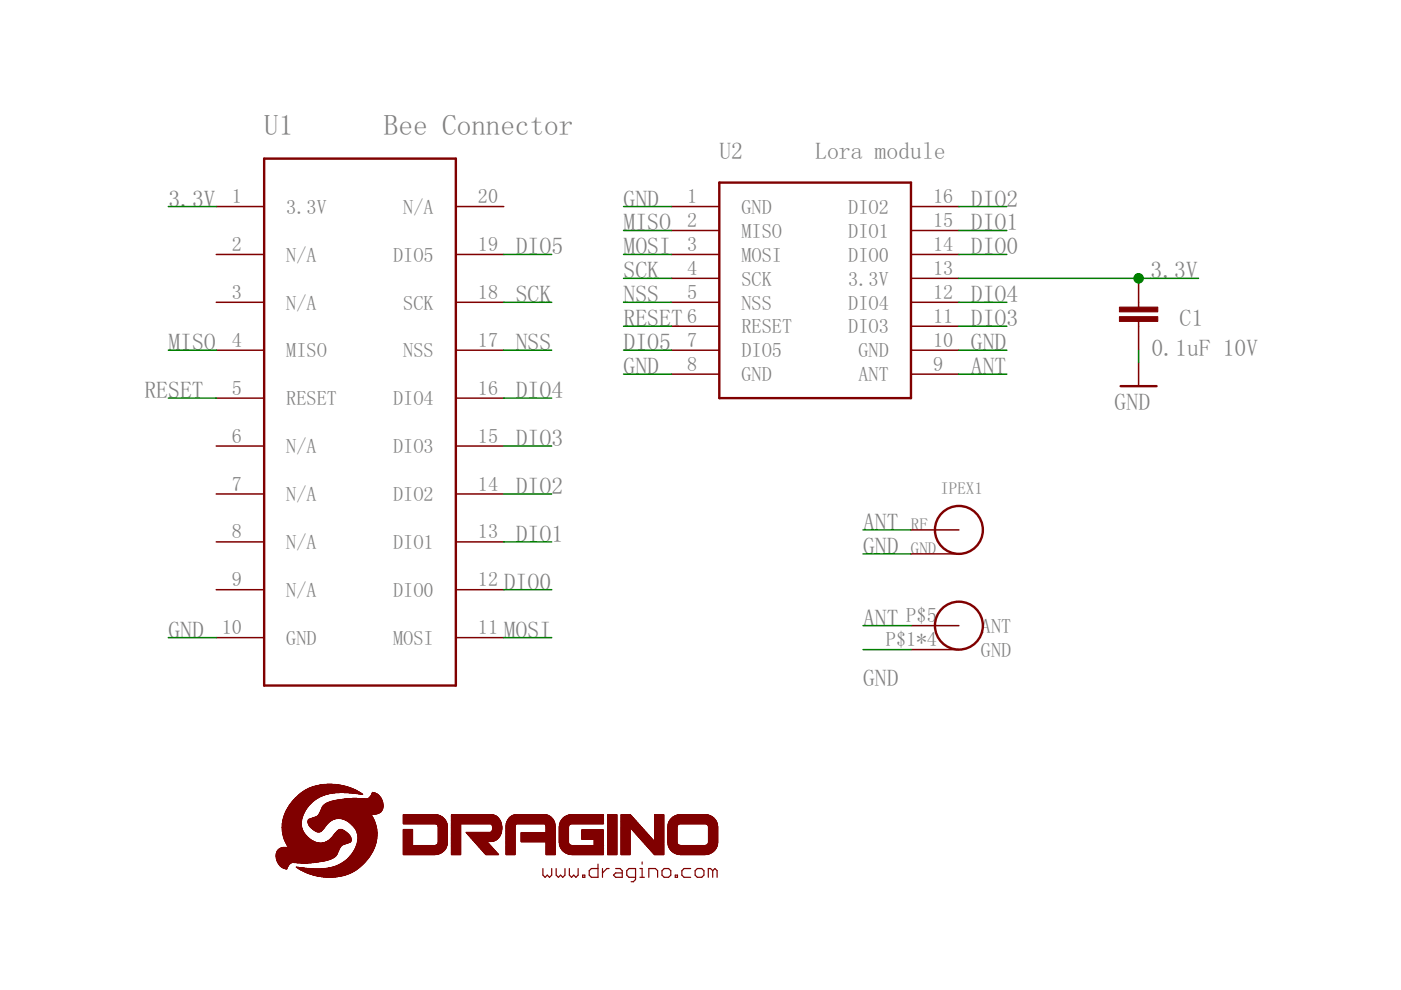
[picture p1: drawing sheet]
<svg xmlns="http://www.w3.org/2000/svg" width="297mm" height="210mm" viewBox="0 0 297 210" stroke-linecap="round" stroke-linejoin="round" font-family="sans-serif">
<defs><g id="words">
<g font-size="6.2" fill="#808080">
<text x="56" y="28.6">U1</text>
<text x="81.4" y="28.6">Bee Connector</text>
</g>
<g font-size="5" fill="#808080">
<text x="152.5" y="33.6">U2</text>
<text x="172.8" y="33.6">Lora module</text>
<text x="35.7" y="43.8">3.3V</text>
<text x="132.2" y="43.8">GND</text>
<text x="205.8" y="43.8">DIO2</text>
<text x="109.3" y="53.9">DIO5</text>
<text x="132.2" y="48.9">MISO</text>
<text x="132.2" y="53.9">MOSI</text>
<text x="205.8" y="53.9">DIO0</text>
<text x="205.8" y="48.9">DIO1</text>
<text x="132.2" y="59">SCK</text>
<text x="243.9" y="59">3.3V</text>
<text x="109.3" y="64.1">SCK</text>
<text x="132.2" y="64.1">NSS</text>
<text x="205.8" y="64.1">DIO4</text>
<text x="132.2" y="69.2">RESET</text>
<text x="205.8" y="69.2">DIO3</text>
<text x="250.1" y="69.2">C1</text>
<text x="35.7" y="74.3">MISO</text>
<text x="109.3" y="74.3">NSS</text>
<text x="132.2" y="74.3">DIO5</text>
<text x="205.8" y="74.3">GND</text>
<text x="244.1" y="75.5">0.1uF 10V</text>
<text x="132.2" y="79.3">GND</text>
<text x="205.8" y="79.3">ANT</text>
<text x="30.6" y="84.4">RESET</text>
<text x="109.3" y="84.4">DIO4</text>
<text x="236.3" y="87">GND</text>
<text x="109.3" y="94.6">DIO3</text>
<text x="109.3" y="104.7">DIO2</text>
<text x="183" y="112.3">ANT</text>
<text x="109.3" y="114.9">DIO1</text>
<text x="183" y="117.4">GND</text>
<text x="106.8" y="125">DIO0</text>
<text x="35.7" y="135.2">GND</text>
<text x="106.8" y="135.2">MOSI</text>
<text x="183" y="132.7">ANT</text>
<text x="183" y="145.4">GND</text>
</g>
<g font-size="4.3" fill="#808080">
<text x="49.2" y="43.1">1</text>
<text x="60.7" y="45.3">3.3V</text>
<text x="85.5" y="45.3">N/A</text>
<text x="101.3" y="43.1">20</text>
<text x="145.7" y="43.1">1</text>
<text x="157.2" y="45.3">GND</text>
<text x="179.8" y="45.3">DIO2</text>
<text x="197.8" y="43.1">16</text>
<text x="49.2" y="53.2">2</text>
<text x="101.3" y="53.2">19</text>
<text x="145.7" y="48.2">2</text>
<text x="145.7" y="53.2">3</text>
<text x="157.2" y="50.4">MISO</text>
<text x="179.8" y="50.4">DIO1</text>
<text x="197.8" y="53.2">14</text>
<text x="197.8" y="48.2">15</text>
<text x="60.7" y="55.5">N/A</text>
<text x="83.3" y="55.5">DIO5</text>
<text x="145.7" y="58.3">4</text>
<text x="157.2" y="55.5">MOSI</text>
<text x="179.8" y="55.5">DIO0</text>
<text x="197.8" y="58.3">13</text>
<text x="49.2" y="63.4">3</text>
<text x="60.7" y="65.6">N/A</text>
<text x="85.5" y="65.6">SCK</text>
<text x="101.3" y="63.4">18</text>
<text x="145.7" y="63.4">5</text>
<text x="157.2" y="60.5">SCK</text>
<text x="157.2" y="65.6">NSS</text>
<text x="179.8" y="65.6">DIO4</text>
<text x="179.8" y="60.5">3.3V</text>
<text x="197.8" y="63.4">12</text>
<text x="145.7" y="68.5">6</text>
<text x="157.2" y="70.7">RESET</text>
<text x="179.8" y="70.7">DIO3</text>
<text x="197.8" y="68.5">11</text>
<text x="49.2" y="73.5">4</text>
<text x="60.7" y="75.8">MISO</text>
<text x="85.5" y="75.8">NSS</text>
<text x="101.3" y="73.5">17</text>
<text x="145.7" y="73.5">7</text>
<text x="157.2" y="75.8">DIO5</text>
<text x="182" y="75.8">GND</text>
<text x="197.8" y="73.5">10</text>
<text x="49.2" y="83.7">5</text>
<text x="101.3" y="83.7">16</text>
<text x="145.7" y="78.6">8</text>
<text x="157.2" y="80.9">GND</text>
<text x="182" y="80.9">ANT</text>
<text x="197.8" y="78.6">9</text>
<text x="60.7" y="85.9">RESET</text>
<text x="83.3" y="85.9">DIO4</text>
<text x="49.2" y="93.9">6</text>
<text x="101.3" y="93.9">15</text>
<text x="60.7" y="96.1">N/A</text>
<text x="83.3" y="96.1">DIO3</text>
<text x="49.2" y="104">7</text>
<text x="60.7" y="106.3">N/A</text>
<text x="83.3" y="106.3">DIO2</text>
<text x="101.3" y="104">14</text>
<text x="49.2" y="114.2">8</text>
<text x="60.7" y="116.4">N/A</text>
<text x="83.3" y="116.4">DIO1</text>
<text x="101.3" y="114.2">13</text>
<text x="49.2" y="124.3">9</text>
<text x="101.3" y="124.3">12</text>
<text x="60.7" y="126.6">N/A</text>
<text x="83.3" y="126.6">DIO0</text>
<text x="192.2" y="131.9">P$5</text>
<text x="47" y="134.5">10</text>
<text x="60.7" y="136.7">GND</text>
<text x="83.3" y="136.7">MOSI</text>
<text x="101.3" y="134.5">11</text>
<text x="187.8" y="137">P$1*4</text>
<text x="208" y="134.2">ANT</text>
<text x="208" y="139.3">GND</text>
</g>
<g font-size="3.6" fill="#808080">
<text x="199.4" y="104.7">IPEX1</text>
<text x="193.1" y="112.3">RF</text>
<text x="193.1" y="117.4">GND</text>
</g>
</g></defs>
<g fill="none" stroke="#800000" stroke-width=".51">
<path d="M56 33.6h40.6v111.8h-40.6zM152.5 38.7h40.6v45.7h-40.6zM237.6 81.9h7.6"/>
<circle cx="203.3" cy="112.4" r="5.1"/>
<circle cx="203.3" cy="132.7" r="5.1"/>
</g>
<g fill="none" stroke="#800000" stroke-width=".32">
<path d="M45.8 43.8h10.2M45.8 54h10.2M96.6 43.8h10.2M96.6 54h10.2M142.3 43.8h10.2M142.3 54h10.2M142.3 48.9h10.2M142.3 59h10.2M193.1 43.8h10.2M193.1 54h10.2M193.1 48.9h10.2M193.1 59h10.2"/>
<path d="M241.4 59v6.1M45.8 64.1h10.2M45.8 74.3h10.2M96.6 64.1h10.2M96.6 74.3h10.2M142.3 64.1h10.2M142.3 74.3h10.2M142.3 69.2h10.2M142.3 79.3h10.2M193.1 64.1h10.2M193.1 74.3h10.2M193.1 69.2h10.2"/>
<path d="M193.1 79.3h10.2M241.4 68.2v6.1M241.4 76.8v5.1M45.8 84.4h10.2M45.8 94.6h10.2M96.6 84.4h10.2M96.6 94.6h10.2M45.8 104.7h10.2M45.8 114.9h10.2M96.6 104.7h10.2M96.6 114.9h10.2M193.1 112.4h10.2"/>
<path d="M193.1 117.4h10.2M45.8 125h10.2M45.8 135.2h10.2M96.6 125h10.2M96.6 135.2h10.2M193.1 137.7h10.2M193.1 132.7h10.2"/>
</g>
<g fill="#800000" stroke="#800000" stroke-width=".21">
<path d="M237.3 65.1h8.2v1h-8.2z"/>
<path d="M237.3 67.1h8.2v1.1h-8.2z"/>
<path d="M69.1 186h1.6z"/>
<path d="M68.5 185.9h2.8z"/>
<path d="M68.1 185.9h3.5z"/>
<path d="M67.8 185.8h4.2z"/>
<path d="M67.5 185.8h4.7z"/>
<path d="M67.2 185.7l5.3 .1z"/>
<path d="M67 185.7h5.7z"/>
<path d="M66.8 185.6l6.1 .1z"/>
<path d="M66.5 185.5l6.6 .1z"/>
<path d="M66.4 185.5h6.9z"/>
<path d="M66.2 185.5h7.2z"/>
<path d="M66 185.4h7.6z"/>
<path d="M65.9 185.4h7.8z"/>
<path d="M65.7 185.3h8.1z"/>
<path d="M65.6 185.3h8.4z"/>
<path d="M65.4 185.2l8.7 .1z"/>
<path d="M65.3 185.1l8.9 .1z"/>
<path d="M65.2 185.1h9.1z"/>
<path d="M65 185l9.4 .1z"/>
<path d="M64.9 185h9.6z"/>
<path d="M64.8 185h9.8z"/>
<path d="M64.7 184.9h10z"/>
<path d="M64.6 184.8l10.2 .1z"/>
<path d="M64.5 184.8h10.4z"/>
<path d="M64.4 184.7l10.6 .1z"/>
<path d="M64.3 184.7h10.8z"/>
<path d="M64.2 184.6l11 .1z"/>
<path d="M64.1 184.6h11.2z"/>
<path d="M63.9 184.5l11.4 .1z"/>
<path d="M63.8 184.5h11.6z"/>
<path d="M63.8 184.4l11.7 .1z"/>
<path d="M63.6 184.4h12z"/>
<path d="M63.6 184.3l12 .1z"/>
<path d="M63.5 184.3h12.2z"/>
<path d="M63.4 184.2l12.4 .1z"/>
<path d="M60.5 184.2h.3z"/>
<path d="M63.4 184.2h3z"/>
<path d="M68.1 184.2h7.7z"/>
<path d="M60.3 184.1l.6 .1z"/>
<path d="M63.2 184.1l2.4 .1z"/>
<path d="M68.8 184.1l7.1 .1z"/>
<path d="M60.2 184.1h.7z"/>
<path d="M63.2 184.1h1.8z"/>
<path d="M69.2 184.1h6.8z"/>
<path d="M60 184l.9 .1z"/>
<path d="M63.1 184l1.5 .1z"/>
<path d="M69.5 184l6.6 .1z"/>
<path d="M59.9 184h1z"/>
<path d="M63.1 184h1z"/>
<path d="M69.8 184h6.3z"/>
<path d="M59.9 183.9l1 .1z"/>
<path d="M62.9 183.9l.8 .1z"/>
<path d="M70.1 183.9l6.1 .1z"/>
<path d="M59.7 183.9h1.3z"/>
<path d="M62.9 183.9h.5z"/>
<path d="M70.3 183.9h6z"/>
<path d="M59.7 183.8l1.3 .1z"/>
<path d="M62.8 183.8l.2 .1z"/>
<path d="M70.5 183.8l5.8 .1z"/>
<path d="M59.6 183.8h1.4z"/>
<path d="M70.7 183.8h5.6z"/>
<path d="M59.5 183.7l1.5 .1z"/>
<path d="M70.8 183.7l5.6 .1z"/>
<path d="M59.5 183.7h1.6z"/>
<path d="M71 183.7h5.5z"/>
<path d="M59.5 183.6l1.6 .1z"/>
<path d="M71.1 183.6l5.4 .1z"/>
<path d="M59.4 183.6h1.7z"/>
<path d="M71.3 183.6h5.3z"/>
<path d="M59.3 183.5l1.8 .1z"/>
<path d="M71.4 183.5l5.3 .1z"/>
<path d="M59.3 183.5h1.9z"/>
<path d="M71.5 183.5h5.2z"/>
<path d="M59.3 183.4l1.9 .1z"/>
<path d="M71.6 183.4l5.2 .1z"/>
<path d="M59.2 183.4h2z"/>
<path d="M71.7 183.4h5.1z"/>
<path d="M59.2 183.3l2.1 .1z"/>
<path d="M71.8 183.3l5.1 .1z"/>
<path d="M59.1 183.3h2.2z"/>
<path d="M71.9 183.3h5z"/>
<path d="M59.1 183.2l2.3 .1z"/>
<path d="M72.1 183.2l4.9 .1z"/>
<path d="M59.1 183.2h2.3z"/>
<path d="M72.1 183.2h4.9z"/>
<path d="M59 183.1l2.5 .1z"/>
<path d="M72.2 183.1l4.9 .1z"/>
<path d="M59 183.1h2.5z"/>
<path d="M72.3 183.1h4.8z"/>
<path d="M59 183h2.6z"/>
<path d="M72.4 183h4.8z"/>
<path d="M58.9 183h2.8z"/>
<path d="M63.8 183h1.5z"/>
<path d="M72.5 183h4.7z"/>
<path d="M58.9 182.9l2.9 .1z"/>
<path d="M62.9 182.9l3.1 .1z"/>
<path d="M72.6 182.9l4.7 .1z"/>
<path d="M58.9 182.9h3.1z"/>
<path d="M62.3 182.9h4.2z"/>
<path d="M72.6 182.9h4.7z"/>
<path d="M58.9 182.8l8.1 .1z"/>
<path d="M72.7 182.8l4.7 .1z"/>
<path d="M58.8 182.8h8.5z"/>
<path d="M72.8 182.8h4.6z"/>
<path d="M58.8 182.7l8.8 .1z"/>
<path d="M72.9 182.7l4.6 .1z"/>
<path d="M58.8 182.7h9.1z"/>
<path d="M72.9 182.7h4.6z"/>
<path d="M58.8 182.6h9.5z"/>
<path d="M73 182.6h4.5z"/>
<path d="M58.8 182.6h9.8z"/>
<path d="M73.1 182.6h4.5z"/>
<path d="M58.7 182.5h10.2z"/>
<path d="M73.2 182.5h4.4z"/>
<path d="M58.7 182.5h10.4z"/>
<path d="M73.3 182.5h4.4z"/>
<path d="M58.7 182.4l10.6 .1z"/>
<path d="M73.3 182.4l4.4 .1z"/>
<path d="M58.7 182.4h10.8z"/>
<path d="M73.4 182.4h4.4z"/>
<path d="M58.7 182.3l10.9 .1z"/>
<path d="M73.4 182.3l4.4 .1z"/>
<path d="M58.7 182.2l11.1 .1z"/>
<path d="M73.5 182.2l4.3 .1z"/>
<path d="M58.6 182.2h11.4z"/>
<path d="M73.6 182.2h4.3z"/>
<path d="M58.6 182.2h11.5z"/>
<path d="M58.6 182.1h11.6z"/>
<path d="M73.7 182.1h4.3z"/>
<path d="M58.6 182.1h11.7z"/>
<path d="M58.6 182h11.8z"/>
<path d="M73.8 182h4.2z"/>
<path d="M58.6 181.9l11.9 .1z"/>
<path d="M73.8 181.9l4.3 .1z"/>
<path d="M58.6 181.9h12z"/>
<path d="M73.9 181.9h4.2z"/>
<path d="M58.6 181.8l12.1 .1z"/>
<path d="M73.9 181.8l4.3 .1z"/>
<path d="M58.6 181.8h12.2z"/>
<path d="M74 181.8h4.2z"/>
<path d="M58.6 181.7l12.3 .1z"/>
<path d="M74 181.7l4.2 .1z"/>
<path d="M58.5 181.7h12.4z"/>
<path d="M74.1 181.7h4.2z"/>
<path d="M58.5 181.7h12.5z"/>
<path d="M58.5 181.6h12.6z"/>
<path d="M74.2 181.6h4.1z"/>
<path d="M58.5 181.5l12.6 .1z"/>
<path d="M74.2 181.5l4.2 .1z"/>
<path d="M58.5 181.5h12.7z"/>
<path d="M74.2 181.5h4.2z"/>
<path d="M58.5 181.4l12.7 .1z"/>
<path d="M74.3 181.4l4.1 .1z"/>
<path d="M58.5 181.4h12.8z"/>
<path d="M74.3 181.4h4.2z"/>
<path d="M58.5 181.3l12.8 .1z"/>
<path d="M74.4 181.3l4.1 .1z"/>
<path d="M58.5 181.3h12.8z"/>
<path d="M74.4 181.3h4.1z"/>
<path d="M58.5 181.2l12.9 .1z"/>
<path d="M74.4 181.2l4.2 .1z"/>
<path d="M58.5 181.2h12.9z"/>
<path d="M74.5 181.2h4.1z"/>
<path d="M85.5 181.2h6.8z"/>
<path d="M95.7 181.2h2z"/>
<path d="M103 181.2h2.7z"/>
<path d="M107.3 181.2h1.9z"/>
<path d="M115.8 181.2h2z"/>
<path d="M121.2 181.2h6.8z"/>
<path d="M128.8 181.2h2z"/>
<path d="M131.7 181.2h1.9z"/>
<path d="M138.7 181.2h2.1z"/>
<path d="M144.2 181.2h5.3z"/>
<path d="M58.6 181.1l12.8 .1z"/>
<path d="M74.5 181.1l4.1 .1z"/>
<path d="M85.5 181.1l7.2 .1z"/>
<path d="M95.7 181.1l2 .1z"/>
<path d="M103 181.1l2.7 .1z"/>
<path d="M107.3 181.1l1.9 .1z"/>
<path d="M115.8 181.1l2 .1z"/>
<path d="M120.8 181.1l7.2 .1z"/>
<path d="M128.8 181.1l2 .1z"/>
<path d="M131.7 181.1l1.9 .1z"/>
<path d="M138.7 181.1l2.1 .1z"/>
<path d="M143.7 181.1l6.3 .1z"/>
<path d="M58.6 181.1h12.9z"/>
<path d="M74.6 181.1h4.1z"/>
<path d="M85.5 181.1h7.4z"/>
<path d="M95.7 181.1h2z"/>
<path d="M102.9 181.1h2.8z"/>
<path d="M107.3 181.1h1.9z"/>
<path d="M115.8 181.1h2z"/>
<path d="M120.5 181.1h7.5z"/>
<path d="M128.8 181.1h2z"/>
<path d="M131.7 181.1h1.9z"/>
<path d="M138.7 181.1h2.1z"/>
<path d="M143.6 181.1h6.6z"/>
<path d="M58.6 181l12.9 .1z"/>
<path d="M74.6 181l4.1 .1z"/>
<path d="M85.5 181l7.6 .1z"/>
<path d="M95.7 181l2 .1z"/>
<path d="M102.9 181l2.7 .1z"/>
<path d="M107.3 181l1.9 .1z"/>
<path d="M115.8 181l2 .1z"/>
<path d="M120.4 181l7.6 .1z"/>
<path d="M128.8 181l2 .1z"/>
<path d="M131.7 181l1.9 .1z"/>
<path d="M138.6 181l2.1 .1z"/>
<path d="M143.4 181l7 .1z"/>
<path d="M58.6 181h12.9z"/>
<path d="M74.6 181h4.1z"/>
<path d="M85.5 181h7.7z"/>
<path d="M95.7 181h2z"/>
<path d="M102.8 181h2.8z"/>
<path d="M107.3 181h1.9z"/>
<path d="M115.8 181h2z"/>
<path d="M120.2 181h7.8z"/>
<path d="M128.8 181h2z"/>
<path d="M131.7 181h1.9z"/>
<path d="M138.6 181h2.2z"/>
<path d="M143.2 181h7.3z"/>
<path d="M58.6 180.9l12.9 .1z"/>
<path d="M74.7 180.9l4.1 .1z"/>
<path d="M85.5 180.9l7.8 .1z"/>
<path d="M95.7 180.9l2 .1z"/>
<path d="M102.8 180.9l2.7 .1z"/>
<path d="M107.3 180.9l1.9 .1z"/>
<path d="M115.8 180.9l2 .1z"/>
<path d="M120.1 180.9l7.9 .1z"/>
<path d="M128.8 180.9l2 .1z"/>
<path d="M131.7 180.9l1.9 .1z"/>
<path d="M138.5 180.9l2.3 .1z"/>
<path d="M143.2 180.9l7.4 .1z"/>
<path d="M58.6 180.9h12.9z"/>
<path d="M74.7 180.9h4.1z"/>
<path d="M85.5 180.9h7.9z"/>
<path d="M95.7 180.9h2z"/>
<path d="M102.7 180.9h2.8z"/>
<path d="M107.3 180.9h1.9z"/>
<path d="M115.8 180.9h2z"/>
<path d="M120 180.9h8z"/>
<path d="M128.8 180.9h2z"/>
<path d="M131.7 180.9h1.9z"/>
<path d="M138.5 180.9h2.3z"/>
<path d="M143 180.9h7.7z"/>
<path d="M58.6 180.8l13 .1z"/>
<path d="M74.7 180.8l4.1 .1z"/>
<path d="M85.5 180.8l8 .1z"/>
<path d="M95.7 180.8l2 .1z"/>
<path d="M102.7 180.8l2.7 .1z"/>
<path d="M107.3 180.8l1.9 .1z"/>
<path d="M115.8 180.8l2 .1z"/>
<path d="M119.9 180.8l8.1 .1z"/>
<path d="M128.8 180.8l2 .1z"/>
<path d="M131.7 180.8l1.9 .1z"/>
<path d="M138.4 180.8l2.4 .1z"/>
<path d="M142.9 180.8l7.9 .1z"/>
<path d="M58.6 180.8h13z"/>
<path d="M74.8 180.8h4z"/>
<path d="M85.5 180.8h8.1z"/>
<path d="M95.7 180.8h2z"/>
<path d="M102.7 180.8h2.7z"/>
<path d="M107.3 180.8h1.9z"/>
<path d="M115.8 180.8h2z"/>
<path d="M119.8 180.8h8.2z"/>
<path d="M128.8 180.8h2z"/>
<path d="M131.7 180.8h1.9z"/>
<path d="M138.4 180.8h2.3z"/>
<path d="M142.8 180.8h8.1z"/>
<path d="M58.6 180.7l13 .1z"/>
<path d="M74.8 180.7l4.1 .1z"/>
<path d="M85.5 180.7l8.2 .1z"/>
<path d="M95.7 180.7l2 .1z"/>
<path d="M102.6 180.7l2.7 .1z"/>
<path d="M107.3 180.7l1.9 .1z"/>
<path d="M115.8 180.7l2 .1z"/>
<path d="M119.8 180.7l8.2 .1z"/>
<path d="M128.8 180.7l2 .1z"/>
<path d="M131.7 180.7l1.9 .1z"/>
<path d="M138.3 180.7l2.5 .1z"/>
<path d="M142.8 180.7l8.2 .1z"/>
<path d="M58.7 180.7h12.9z"/>
<path d="M74.8 180.7h4.1z"/>
<path d="M85.5 180.7h8.3z"/>
<path d="M95.7 180.7h2z"/>
<path d="M102.6 180.7h2.7z"/>
<path d="M107.3 180.7h1.9z"/>
<path d="M115.8 180.7h2z"/>
<path d="M119.7 180.7h8.3z"/>
<path d="M128.8 180.7h2z"/>
<path d="M131.7 180.7h1.9z"/>
<path d="M138.3 180.7h2.5z"/>
<path d="M142.7 180.7h8.4z"/>
<path d="M58.7 180.6l12.9 .1z"/>
<path d="M74.9 180.6l4.1 .1z"/>
<path d="M85.5 180.6l8.3 .1z"/>
<path d="M95.7 180.6l2 .1z"/>
<path d="M102.5 180.6l2.7 .1z"/>
<path d="M107.3 180.6l1.9 .1z"/>
<path d="M115.8 180.6l2 .1z"/>
<path d="M119.6 180.6l8.4 .1z"/>
<path d="M128.8 180.6l2 .1z"/>
<path d="M131.7 180.6l1.9 .1z"/>
<path d="M138.3 180.6l2.5 .1z"/>
<path d="M142.6 180.6l8.5 .1z"/>
<path d="M58.7 180.6h13z"/>
<path d="M74.9 180.6h4.1z"/>
<path d="M85.5 180.6h8.4z"/>
<path d="M95.7 180.6h2z"/>
<path d="M102.4 180.6h2.8z"/>
<path d="M107.3 180.6h1.9z"/>
<path d="M115.8 180.6h2z"/>
<path d="M119.6 180.6h8.4z"/>
<path d="M128.8 180.6h2z"/>
<path d="M131.7 180.6h1.9z"/>
<path d="M138.2 180.6h2.6z"/>
<path d="M142.6 180.6h8.6z"/>
<path d="M58.7 180.5l13 .1z"/>
<path d="M74.9 180.5l4.1 .1z"/>
<path d="M85.5 180.5l8.5 .1z"/>
<path d="M95.7 180.5l2 .1z"/>
<path d="M102.4 180.5l2.8 .1z"/>
<path d="M107.3 180.5l1.9 .1z"/>
<path d="M115.8 180.5l2 .1z"/>
<path d="M119.5 180.5l8.5 .1z"/>
<path d="M128.8 180.5l2 .1z"/>
<path d="M131.7 180.5l1.9 .1z"/>
<path d="M138.2 180.5l2.6 .1z"/>
<path d="M142.5 180.5l8.8 .1z"/>
<path d="M58.7 180.5h13z"/>
<path d="M75 180.5h4z"/>
<path d="M85.5 180.5h8.5z"/>
<path d="M95.7 180.5h2z"/>
<path d="M102.4 180.5h2.7z"/>
<path d="M107.3 180.5h1.9z"/>
<path d="M115.8 180.5h2z"/>
<path d="M119.4 180.5h8.6z"/>
<path d="M128.8 180.5h2z"/>
<path d="M131.7 180.5h1.9z"/>
<path d="M138.1 180.5h2.6z"/>
<path d="M142.4 180.5h8.9z"/>
<path d="M58.8 180.4l12.9 .1z"/>
<path d="M75 180.4l4.1 .1z"/>
<path d="M85.5 180.4l8.6 .1z"/>
<path d="M95.7 180.4l2 .1z"/>
<path d="M102.3 180.4l2.8 .1z"/>
<path d="M107.3 180.4l1.9 .1z"/>
<path d="M115.8 180.4l2 .1z"/>
<path d="M119.4 180.4l8.6 .1z"/>
<path d="M128.8 180.4l2 .1z"/>
<path d="M131.7 180.4l1.9 .1z"/>
<path d="M138 180.4l2.8 .1z"/>
<path d="M142.4 180.4l9 .1z"/>
<path d="M58.8 180.4h13z"/>
<path d="M75 180.4h4.1z"/>
<path d="M85.5 180.4h8.6z"/>
<path d="M95.7 180.4h2z"/>
<path d="M102.3 180.4h2.7z"/>
<path d="M107.3 180.4h1.9z"/>
<path d="M115.8 180.4h2z"/>
<path d="M119.3 180.4h8.7z"/>
<path d="M128.8 180.4h2z"/>
<path d="M131.7 180.4h1.9z"/>
<path d="M138 180.4h2.8z"/>
<path d="M142.3 180.4h9.1z"/>
<path d="M58.8 180.3l13 .1z"/>
<path d="M75.1 180.3l4 .1z"/>
<path d="M85.5 180.3l8.7 .1z"/>
<path d="M95.7 180.3l2 .1z"/>
<path d="M102.3 180.3l2.7 .1z"/>
<path d="M107.3 180.3l1.9 .1z"/>
<path d="M115.8 180.3l2 .1z"/>
<path d="M119.3 180.3l8.7 .1z"/>
<path d="M128.8 180.3l2 .1z"/>
<path d="M131.7 180.3l1.9 .1z"/>
<path d="M138 180.3l2.8 .1z"/>
<path d="M142.3 180.3l9.2 .1z"/>
<path d="M58.9 180.3h12.9z"/>
<path d="M75.1 180.3h4z"/>
<path d="M85.5 180.3h8.7z"/>
<path d="M95.7 180.3h2z"/>
<path d="M102.2 180.3h2.7z"/>
<path d="M107.3 180.3h1.9z"/>
<path d="M115.8 180.3h2z"/>
<path d="M119.2 180.3h8.8z"/>
<path d="M128.8 180.3h2z"/>
<path d="M131.7 180.3h1.9z"/>
<path d="M137.9 180.3h2.9z"/>
<path d="M142.2 180.3h9.3z"/>
<path d="M58.9 180.2l12.9 .1z"/>
<path d="M75.1 180.2l4 .1z"/>
<path d="M85.5 180.2l8.8 .1z"/>
<path d="M95.7 180.2l2 .1z"/>
<path d="M102.2 180.2l2.7 .1z"/>
<path d="M107.3 180.2l1.9 .1z"/>
<path d="M115.8 180.2l2 .1z"/>
<path d="M119.2 180.2l8.8 .1z"/>
<path d="M128.8 180.2l2 .1z"/>
<path d="M131.7 180.2l1.9 .1z"/>
<path d="M137.9 180.2l2.8 .1z"/>
<path d="M142.2 180.2l9.4 .1z"/>
<path d="M59 180.2h12.8z"/>
<path d="M75.2 180.2h4z"/>
<path d="M85.5 180.2h8.8z"/>
<path d="M95.7 180.2h2z"/>
<path d="M102.1 180.2h2.7z"/>
<path d="M107.3 180.2h1.9z"/>
<path d="M115.8 180.2h2z"/>
<path d="M119.1 180.2h8.9z"/>
<path d="M128.8 180.2h2z"/>
<path d="M131.7 180.2h1.9z"/>
<path d="M137.9 180.2h2.8z"/>
<path d="M142.2 180.2h9.4z"/>
<path d="M59 180.1l12.9 .1z"/>
<path d="M75.2 180.1l4 .1z"/>
<path d="M85.5 180.1l8.8 .1z"/>
<path d="M95.7 180.1l2 .1z"/>
<path d="M102 180.1l2.8 .1z"/>
<path d="M107.3 180.1l1.9 .1z"/>
<path d="M115.8 180.1l2 .1z"/>
<path d="M119.1 180.1l8.9 .1z"/>
<path d="M128.8 180.1l2 .1z"/>
<path d="M131.7 180.1l1.9 .1z"/>
<path d="M137.8 180.1l3 .1z"/>
<path d="M142.1 180.1l9.5 .1z"/>
<path d="M59.1 180.1h12.8z"/>
<path d="M75.2 180.1h4z"/>
<path d="M85.5 180.1h8.9z"/>
<path d="M95.7 180.1h2z"/>
<path d="M102 180.1h2.8z"/>
<path d="M107.3 180.1h1.9z"/>
<path d="M115.8 180.1h2z"/>
<path d="M119.1 180.1h8.9z"/>
<path d="M128.8 180.1h2z"/>
<path d="M131.7 180.1h1.9z"/>
<path d="M137.8 180.1h3z"/>
<path d="M142.1 180.1h9.6z"/>
<path d="M59.1 180l12.8 .1z"/>
<path d="M75.2 180l4 .1z"/>
<path d="M85.5 180l8.9 .1z"/>
<path d="M95.7 180l2 .1z"/>
<path d="M101.9 180l2.8 .1z"/>
<path d="M107.3 180l1.9 .1z"/>
<path d="M115.8 180l2 .1z"/>
<path d="M119 180l9 .1z"/>
<path d="M128.8 180l2 .1z"/>
<path d="M131.7 180l1.9 .1z"/>
<path d="M137.7 180l3.1 .1z"/>
<path d="M142 180l9.7 .1z"/>
<path d="M59.2 180h12.7z"/>
<path d="M75.3 180h3.9z"/>
<path d="M85.5 180h8.9z"/>
<path d="M95.7 180h2z"/>
<path d="M101.9 180h2.7z"/>
<path d="M107.3 180h1.9z"/>
<path d="M115.8 180h2z"/>
<path d="M119 180h9z"/>
<path d="M128.8 180h2z"/>
<path d="M131.7 180h1.9z"/>
<path d="M137.7 180h3.1z"/>
<path d="M142 180h9.8z"/>
<path d="M59.3 179.9l12.7 .1z"/>
<path d="M75.3 179.9l4 .1z"/>
<path d="M85.5 179.9l9 .1z"/>
<path d="M95.7 179.9l2 .1z"/>
<path d="M101.9 179.9l2.7 .1z"/>
<path d="M107.3 179.9l1.9 .1z"/>
<path d="M115.8 179.9l2 .1z"/>
<path d="M119 179.9l9 .1z"/>
<path d="M128.8 179.9l2 .1z"/>
<path d="M131.7 179.9l1.9 .1z"/>
<path d="M137.6 179.9l3.1 .1z"/>
<path d="M142 179.9l9.8 .1z"/>
<path d="M59.3 179.9h12.7z"/>
<path d="M75.3 179.9h4z"/>
<path d="M85.5 179.9h9.1z"/>
<path d="M95.7 179.9h2z"/>
<path d="M101.8 179.9h2.7z"/>
<path d="M107.3 179.9h1.9z"/>
<path d="M115.8 179.9h2z"/>
<path d="M118.9 179.9h9.1z"/>
<path d="M128.8 179.9h2z"/>
<path d="M131.7 179.9h1.9z"/>
<path d="M137.5 179.9h3.3z"/>
<path d="M141.9 179.9h9.9z"/>
<path d="M59.4 179.8l12.7 .1z"/>
<path d="M75.3 179.8l4.1 .1z"/>
<path d="M85.5 179.8l9.1 .1z"/>
<path d="M95.7 179.8l2 .1z"/>
<path d="M101.8 179.8l2.7 .1z"/>
<path d="M107.3 179.8l1.9 .1z"/>
<path d="M115.8 179.8l2 .1z"/>
<path d="M118.9 179.8l9.1 .1z"/>
<path d="M128.8 179.8l2 .1z"/>
<path d="M131.7 179.8l1.9 .1z"/>
<path d="M137.5 179.8l3.3 .1z"/>
<path d="M141.9 179.8l9.9 .1z"/>
<path d="M59.6 179.8h12.4z"/>
<path d="M75.4 179.8h4z"/>
<path d="M85.5 179.8h9.1z"/>
<path d="M95.7 179.8h2z"/>
<path d="M101.7 179.8h2.8z"/>
<path d="M107.3 179.8h1.9z"/>
<path d="M115.8 179.8h2z"/>
<path d="M118.9 179.8h9.1z"/>
<path d="M128.8 179.8h2z"/>
<path d="M131.7 179.8h1.9z"/>
<path d="M137.5 179.8h3.3z"/>
<path d="M141.9 179.8h10z"/>
<path d="M59.7 179.7h12.4z"/>
<path d="M75.4 179.7h4z"/>
<path d="M85.5 179.7h9.1z"/>
<path d="M95.7 179.7h2z"/>
<path d="M101.7 179.7h2.7z"/>
<path d="M107.3 179.7h1.9z"/>
<path d="M115.8 179.7h2z"/>
<path d="M118.9 179.7h9.1z"/>
<path d="M128.8 179.7h2z"/>
<path d="M131.7 179.7h1.9z"/>
<path d="M137.4 179.7h3.4z"/>
<path d="M141.9 179.7h10z"/>
<path d="M59.9 179.7h12.2z"/>
<path d="M101.6 179.7h2.8z"/>
<path d="M118.8 179.7h9.2z"/>
<path d="M141.8 179.7h10.1z"/>
<path d="M61.1 179.6l11 .1z"/>
<path d="M75.4 179.6l4 .1z"/>
<path d="M85.5 179.6l9.1 .1z"/>
<path d="M95.7 179.6l2 .1z"/>
<path d="M101.6 179.6l2.7 .1z"/>
<path d="M107.3 179.6l1.9 .1z"/>
<path d="M115.8 179.6l2 .1z"/>
<path d="M118.8 179.6l9.2 .1z"/>
<path d="M128.8 179.6l2 .1z"/>
<path d="M131.7 179.6l1.9 .1z"/>
<path d="M137.4 179.6l3.3 .1z"/>
<path d="M141.8 179.6l10.1 .1z"/>
<path d="M61.1 179.6h11.1z"/>
<path d="M75.4 179.6h4.1z"/>
<path d="M85.5 179.6h9.2z"/>
<path d="M95.7 179.6h2z"/>
<path d="M101.5 179.6h2.8z"/>
<path d="M107.3 179.6h1.9z"/>
<path d="M115.8 179.6h2z"/>
<path d="M118.8 179.6h9.2z"/>
<path d="M128.8 179.6h2z"/>
<path d="M131.7 179.6h1.9z"/>
<path d="M137.3 179.6h3.5z"/>
<path d="M141.8 179.6h10.2z"/>
<path d="M61.1 179.5l11.1 .1z"/>
<path d="M75.5 179.5l4 .1z"/>
<path d="M85.5 179.5l9.2 .1z"/>
<path d="M95.7 179.5l2 .1z"/>
<path d="M101.5 179.5l2.7 .1z"/>
<path d="M107.3 179.5l1.9 .1z"/>
<path d="M115.8 179.5l2 .1z"/>
<path d="M118.8 179.5l9.2 .1z"/>
<path d="M128.8 179.5l2 .1z"/>
<path d="M131.7 179.5l1.9 .1z"/>
<path d="M137.2 179.5l3.6 .1z"/>
<path d="M141.8 179.5l10.2 .1z"/>
<path d="M61.1 179.5h11.1z"/>
<path d="M75.5 179.5h4z"/>
<path d="M85.5 179.5h9.2z"/>
<path d="M95.7 179.5h2z"/>
<path d="M101.4 179.5h2.8z"/>
<path d="M107.3 179.5h1.9z"/>
<path d="M115.8 179.5h2z"/>
<path d="M118.7 179.5h9.3z"/>
<path d="M128.8 179.5h2z"/>
<path d="M131.7 179.5h1.9z"/>
<path d="M137.2 179.5h3.6z"/>
<path d="M141.8 179.5h10.2z"/>
<path d="M61 179.4l11.3 .1z"/>
<path d="M75.5 179.4l4 .1z"/>
<path d="M85.5 179.4l9.2 .1z"/>
<path d="M95.7 179.4l2 .1z"/>
<path d="M101.4 179.4l2.7 .1z"/>
<path d="M107.3 179.4l1.9 .1z"/>
<path d="M115.8 179.4l2 .1z"/>
<path d="M118.7 179.4l9.3 .1z"/>
<path d="M128.8 179.4l2 .1z"/>
<path d="M131.7 179.4l1.9 .1z"/>
<path d="M137.2 179.4l3.6 .1z"/>
<path d="M141.7 179.4l10.3 .1z"/>
<path d="M61 179.4h11.3z"/>
<path d="M75.5 179.4h4z"/>
<path d="M85.5 179.4h9.2z"/>
<path d="M95.7 179.4h2z"/>
<path d="M101.4 179.4h2.7z"/>
<path d="M107.3 179.4h1.9z"/>
<path d="M115.8 179.4h2z"/>
<path d="M118.7 179.4h9.3z"/>
<path d="M128.8 179.4h2z"/>
<path d="M131.7 179.4h1.9z"/>
<path d="M137.1 179.4h3.6z"/>
<path d="M141.7 179.4h10.3z"/>
<path d="M61 179.3h11.4z"/>
<path d="M75.5 179.3h4z"/>
<path d="M85.5 179.3h9.2z"/>
<path d="M95.7 179.3h2z"/>
<path d="M101.3 179.3h2.7z"/>
<path d="M107.3 179.3h1.9z"/>
<path d="M115.8 179.3h2z"/>
<path d="M118.7 179.3h9.3z"/>
<path d="M128.8 179.3h2z"/>
<path d="M131.7 179.3h1.9z"/>
<path d="M137 179.3h3.8z"/>
<path d="M141.7 179.3h10.4z"/>
<path d="M60.9 179.3h11.5z"/>
<path d="M75.6 179.3h4z"/>
<path d="M85.5 179.3h9.3z"/>
<path d="M60.9 179.2h11.6z"/>
<path d="M75.6 179.2h4z"/>
<path d="M85.5 179.2h2z"/>
<path d="M92.3 179.2h2.5z"/>
<path d="M95.7 179.2h2z"/>
<path d="M101.2 179.2h2.7z"/>
<path d="M107.3 179.2h1.9z"/>
<path d="M115.8 179.2h2z"/>
<path d="M118.7 179.2h2.5z"/>
<path d="M126 179.2h2z"/>
<path d="M128.8 179.2h2z"/>
<path d="M131.7 179.2h1.9z"/>
<path d="M137 179.2h3.8z"/>
<path d="M141.7 179.2h2.5z"/>
<path d="M149.6 179.2h2.5z"/>
<path d="M60.9 179.2h11.7z"/>
<path d="M92.5 179.2h2.3z"/>
<path d="M118.7 179.2h2.2z"/>
<path d="M136.9 179.2h3.9z"/>
<path d="M141.7 179.2h2.3z"/>
<path d="M149.8 179.2h2.3z"/>
<path d="M60.8 179.1l11.9 .1z"/>
<path d="M75.6 179.1l4 .1z"/>
<path d="M85.5 179.1l2 .1z"/>
<path d="M92.6 179.1l2.2 .1z"/>
<path d="M95.7 179.1l2 .1z"/>
<path d="M101.1 179.1l2.7 .1z"/>
<path d="M107.3 179.1l1.9 .1z"/>
<path d="M115.8 179.1l2 .1z"/>
<path d="M118.6 179.1l2.2 .1z"/>
<path d="M126 179.1l2 .1z"/>
<path d="M128.8 179.1l2 .1z"/>
<path d="M131.7 179.1l1.9 .1z"/>
<path d="M136.9 179.1l3.9 .1z"/>
<path d="M141.7 179.1l2.2 .1z"/>
<path d="M149.9 179.1l2.2 .1z"/>
<path d="M60.8 179l12 .1z"/>
<path d="M75.6 179l4 .1z"/>
<path d="M85.5 179l2 .1z"/>
<path d="M92.6 179l2.2 .1z"/>
<path d="M95.7 179l2 .1z"/>
<path d="M101.1 179l2.7 .1z"/>
<path d="M107.3 179l1.9 .1z"/>
<path d="M115.8 179l2 .1z"/>
<path d="M118.6 179l2.2 .1z"/>
<path d="M126 179l2 .1z"/>
<path d="M128.8 179l2 .1z"/>
<path d="M131.7 179l1.9 .1z"/>
<path d="M136.8 179l3.9 .1z"/>
<path d="M141.6 179l2.2 .1z"/>
<path d="M149.9 179l2.2 .1z"/>
<path d="M60.7 179h12.2z"/>
<path d="M75.6 179h4z"/>
<path d="M85.5 179h2z"/>
<path d="M92.7 179h2.1z"/>
<path d="M95.7 179h2z"/>
<path d="M101 179h2.8z"/>
<path d="M107.3 179h1.9z"/>
<path d="M115.8 179h2z"/>
<path d="M118.6 179h2.1z"/>
<path d="M126 179h2z"/>
<path d="M128.8 179h2z"/>
<path d="M131.7 179h1.9z"/>
<path d="M136.8 179h4z"/>
<path d="M141.6 179h2.1z"/>
<path d="M150 179h2.1z"/>
<path d="M60.7 178.9l12.4 .1z"/>
<path d="M75.7 178.9l4 .1z"/>
<path d="M85.5 178.9l2 .1z"/>
<path d="M92.8 178.9l2 .1z"/>
<path d="M95.7 178.9l2 .1z"/>
<path d="M101 178.9l2.7 .1z"/>
<path d="M107.3 178.9l1.9 .1z"/>
<path d="M115.8 178.9l2 .1z"/>
<path d="M118.6 178.9l2.1 .1z"/>
<path d="M126 178.9l2 .1z"/>
<path d="M128.8 178.9l2 .1z"/>
<path d="M131.7 178.9l1.9 .1z"/>
<path d="M136.7 178.9l4.1 .1z"/>
<path d="M141.6 178.9l2.1 .1z"/>
<path d="M150.1 178.9l2 .1z"/>
<path d="M60.7 178.9h12.5z"/>
<path d="M75.7 178.9h4z"/>
<path d="M85.5 178.9h2z"/>
<path d="M92.8 178.9h2z"/>
<path d="M95.7 178.9h2z"/>
<path d="M101 178.9h2.7z"/>
<path d="M107.3 178.9h1.9z"/>
<path d="M115.8 178.9h2z"/>
<path d="M118.6 178.9h2z"/>
<path d="M126 178.9h2z"/>
<path d="M128.8 178.9h2z"/>
<path d="M131.7 178.9h1.9z"/>
<path d="M136.7 178.9h4.1z"/>
<path d="M141.6 178.9h2.1z"/>
<path d="M150.1 178.9h2z"/>
<path d="M60.7 178.9h12.7z"/>
<path d="M100.9 178.9h2.7z"/>
<path d="M60.6 178.8h13z"/>
<path d="M75.8 178.8h3.9z"/>
<path d="M85.5 178.8h2z"/>
<path d="M92.9 178.8h1.9z"/>
<path d="M95.7 178.8h2z"/>
<path d="M100.9 178.8h2.7z"/>
<path d="M107.3 178.8h1.9z"/>
<path d="M115.8 178.8h2z"/>
<path d="M118.6 178.8h2z"/>
<path d="M126 178.8h2z"/>
<path d="M128.8 178.8h2z"/>
<path d="M131.7 178.8h1.9z"/>
<path d="M136.6 178.8h4.1z"/>
<path d="M141.6 178.8h2z"/>
<path d="M150.2 178.8h1.9z"/>
<path d="M60.7 178.8h13z"/>
<path d="M75.7 178.8h4z"/>
<path d="M100.8 178.8h2.7z"/>
<path d="M150.2 178.8h2z"/>
<path d="M60.6 178.7h7.1z"/>
<path d="M68.3 178.7h5.6z"/>
<path d="M75.7 178.7h4z"/>
<path d="M85.5 178.7h2z"/>
<path d="M92.9 178.7h1.9z"/>
<path d="M95.7 178.7h2z"/>
<path d="M100.8 178.7h2.7z"/>
<path d="M107.3 178.7h1.9z"/>
<path d="M115.8 178.7h2z"/>
<path d="M118.6 178.7h2z"/>
<path d="M126 178.7h2z"/>
<path d="M128.8 178.7h2z"/>
<path d="M131.7 178.7h1.9z"/>
<path d="M136.5 178.7h4.3z"/>
<path d="M141.6 178.7h2z"/>
<path d="M150.2 178.7h2z"/>
<path d="M60.6 178.6l6.7 .1z"/>
<path d="M68.6 178.6l5.4 .1z"/>
<path d="M75.7 178.6l4 .1z"/>
<path d="M85.5 178.6l2 .1z"/>
<path d="M92.9 178.6l1.9 .1z"/>
<path d="M95.7 178.6l2 .1z"/>
<path d="M100.7 178.6l2.7 .1z"/>
<path d="M107.3 178.6l1.9 .1z"/>
<path d="M115.8 178.6l2 .1z"/>
<path d="M118.6 178.6l1.9 .1z"/>
<path d="M126 178.6l2 .1z"/>
<path d="M128.8 178.6l2 .1z"/>
<path d="M131.7 178.6l1.9 .1z"/>
<path d="M136.5 178.6l4.3 .1z"/>
<path d="M141.6 178.6l2 .1z"/>
<path d="M150.2 178.6l2 .1z"/>
<path d="M60.6 178.6h6.5z"/>
<path d="M68.8 178.6h5.3z"/>
<path d="M75.8 178.6h4z"/>
<path d="M85.5 178.6h2z"/>
<path d="M92.9 178.6h1.9z"/>
<path d="M95.7 178.6h2z"/>
<path d="M100.7 178.6h2.7z"/>
<path d="M107.3 178.6h1.9z"/>
<path d="M115.8 178.6h2z"/>
<path d="M118.6 178.6h1.9z"/>
<path d="M126 178.6h2z"/>
<path d="M128.8 178.6h2z"/>
<path d="M131.7 178.6h1.9z"/>
<path d="M136.4 178.6h4.4z"/>
<path d="M141.6 178.6h2z"/>
<path d="M150.2 178.6h2z"/>
<path d="M60.6 178.5l6.4 .1z"/>
<path d="M68.9 178.5l5.3 .1z"/>
<path d="M75.8 178.5l4 .1z"/>
<path d="M85.5 178.5l2 .1z"/>
<path d="M92.9 178.5l1.9 .1z"/>
<path d="M95.7 178.5l2 .1z"/>
<path d="M100.6 178.5l2.8 .1z"/>
<path d="M107.3 178.5l1.9 .1z"/>
<path d="M115.8 178.5l2 .1z"/>
<path d="M118.6 178.5l1.9 .1z"/>
<path d="M126 178.5l2 .1z"/>
<path d="M128.8 178.5l2 .1z"/>
<path d="M131.7 178.5l1.9 .1z"/>
<path d="M136.4 178.5l4.4 .1z"/>
<path d="M141.6 178.5l2 .1z"/>
<path d="M150.2 178.5l2 .1z"/>
<path d="M60.5 178.5h6.3z"/>
<path d="M69 178.5h5.3z"/>
<path d="M75.8 178.5h4z"/>
<path d="M85.5 178.5h2z"/>
<path d="M92.9 178.5h1.9z"/>
<path d="M95.7 178.5h2z"/>
<path d="M100.6 178.5h2.7z"/>
<path d="M107.3 178.5h1.9z"/>
<path d="M115.8 178.5h2z"/>
<path d="M118.6 178.5h1.9z"/>
<path d="M126 178.5h2z"/>
<path d="M128.8 178.5h2z"/>
<path d="M131.7 178.5h1.9z"/>
<path d="M136.3 178.5h4.4z"/>
<path d="M141.6 178.5h2z"/>
<path d="M150.2 178.5h2z"/>
<path d="M60.5 178.5h6.2z"/>
<path d="M69.2 178.5h5.2z"/>
<path d="M110.5 178.5h7.3z"/>
<path d="M136.3 178.5h4.5z"/>
<path d="M60.5 178.4h6.1z"/>
<path d="M69.3 178.4h5.1z"/>
<path d="M75.8 178.4h4z"/>
<path d="M85.5 178.4h2z"/>
<path d="M92.9 178.4h1.9z"/>
<path d="M95.7 178.4h2z"/>
<path d="M100.5 178.4h3.7z"/>
<path d="M107.3 178.4h1.9z"/>
<path d="M110.5 178.4h7.3z"/>
<path d="M118.6 178.4h1.9z"/>
<path d="M126 178.4h2z"/>
<path d="M128.8 178.4h2z"/>
<path d="M131.7 178.4h1.9z"/>
<path d="M136.2 178.4h4.6z"/>
<path d="M141.6 178.4h2z"/>
<path d="M150.2 178.4h2z"/>
<path d="M60.5 178.4h6z"/>
<path d="M69.4 178.4h5z"/>
<path d="M100.5 178.4h4z"/>
<path d="M136.2 178.4h2.5z"/>
<path d="M138.8 178.4h2z"/>
<path d="M60.4 178.3h6z"/>
<path d="M69.4 178.3h5z"/>
<path d="M75.8 178.3h4z"/>
<path d="M85.5 178.3h2z"/>
<path d="M92.9 178.3h1.9z"/>
<path d="M95.7 178.3h2z"/>
<path d="M100.4 178.3h4.4z"/>
<path d="M107.3 178.3h1.9z"/>
<path d="M110.5 178.3h7.3z"/>
<path d="M118.6 178.3h1.9z"/>
<path d="M126 178.3h2z"/>
<path d="M128.8 178.3h2z"/>
<path d="M131.7 178.3h1.9z"/>
<path d="M136.1 178.3h2.6z"/>
<path d="M138.8 178.3h2z"/>
<path d="M141.6 178.3h2z"/>
<path d="M150.2 178.3h2z"/>
<path d="M60.4 178.2l5.9 .1z"/>
<path d="M69.6 178.2l4.9 .1z"/>
<path d="M75.8 178.2l4 .1z"/>
<path d="M85.5 178.2l2 .1z"/>
<path d="M92.9 178.2l1.9 .1z"/>
<path d="M95.7 178.2l2 .1z"/>
<path d="M100.4 178.2l4.5 .1z"/>
<path d="M107.3 178.2l1.9 .1z"/>
<path d="M110.5 178.2l7.3 .1z"/>
<path d="M118.6 178.2l1.9 .1z"/>
<path d="M126 178.2l2 .1z"/>
<path d="M128.8 178.2l2 .1z"/>
<path d="M131.7 178.2l1.9 .1z"/>
<path d="M136.1 178.2l2.5 .1z"/>
<path d="M138.8 178.2l2 .1z"/>
<path d="M141.6 178.2l2 .1z"/>
<path d="M150.2 178.2l2 .1z"/>
<path d="M60.3 178.2h5.9z"/>
<path d="M69.6 178.2h4.9z"/>
<path d="M75.8 178.2h4z"/>
<path d="M85.5 178.2h2z"/>
<path d="M92.9 178.2h1.9z"/>
<path d="M95.7 178.2h2z"/>
<path d="M100.3 178.2h4.7z"/>
<path d="M107.3 178.2h1.9z"/>
<path d="M110.5 178.2h7.3z"/>
<path d="M118.6 178.2h1.9z"/>
<path d="M126 178.2h2z"/>
<path d="M128.8 178.2h2z"/>
<path d="M131.7 178.2h1.9z"/>
<path d="M136.1 178.2h2.5z"/>
<path d="M138.8 178.2h2z"/>
<path d="M141.6 178.2h2z"/>
<path d="M150.2 178.2h2z"/>
<path d="M60.3 178.1l5.8 .1z"/>
<path d="M69.7 178.1l4.8 .1z"/>
<path d="M75.8 178.1l4 .1z"/>
<path d="M85.5 178.1l2 .1z"/>
<path d="M92.9 178.1l1.9 .1z"/>
<path d="M95.7 178.1l2 .1z"/>
<path d="M100.3 178.1l4.8 .1z"/>
<path d="M107.3 178.1l1.9 .1z"/>
<path d="M110.5 178.1l7.3 .1z"/>
<path d="M118.6 178.1l1.9 .1z"/>
<path d="M126 178.1l2 .1z"/>
<path d="M128.8 178.1l2 .1z"/>
<path d="M131.7 178.1l1.9 .1z"/>
<path d="M136 178.1l2.5 .1z"/>
<path d="M138.8 178.1l2 .1z"/>
<path d="M141.6 178.1l2 .1z"/>
<path d="M150.2 178.1l2 .1z"/>
<path d="M60.4 178.1h5.6z"/>
<path d="M69.7 178.1h4.8z"/>
<path d="M75.8 178.1h4.1z"/>
<path d="M85.5 178.1h2z"/>
<path d="M92.9 178.1h1.9z"/>
<path d="M95.7 178.1h2z"/>
<path d="M100.2 178.1h5z"/>
<path d="M107.3 178.1h1.9z"/>
<path d="M110.5 178.1h7.3z"/>
<path d="M118.6 178.1h1.9z"/>
<path d="M126 178.1h2z"/>
<path d="M128.8 178.1h2z"/>
<path d="M131.7 178.1h1.9z"/>
<path d="M136 178.1h2.5z"/>
<path d="M138.8 178.1h2z"/>
<path d="M141.6 178.1h2z"/>
<path d="M150.2 178.1h2z"/>
<path d="M60.3 178l5.6 .1z"/>
<path d="M69.8 178l4.7 .1z"/>
<path d="M75.8 178l4.1 .1z"/>
<path d="M85.5 178l2 .1z"/>
<path d="M92.9 178l1.9 .1z"/>
<path d="M95.7 178l2 .1z"/>
<path d="M100.2 178l5.1 .1z"/>
<path d="M107.3 178l1.9 .1z"/>
<path d="M110.5 178l7.3 .1z"/>
<path d="M118.6 178l1.9 .1z"/>
<path d="M126 178l2 .1z"/>
<path d="M128.8 178l2 .1z"/>
<path d="M131.7 178l1.9 .1z"/>
<path d="M135.9 178l2.6 .1z"/>
<path d="M138.8 178l2 .1z"/>
<path d="M141.6 178l2 .1z"/>
<path d="M150.2 178l2 .1z"/>
<path d="M60.3 178h5.6z"/>
<path d="M69.9 178h4.6z"/>
<path d="M75.8 178h4.1z"/>
<path d="M85.5 178h2z"/>
<path d="M92.9 178h1.9z"/>
<path d="M95.7 178h2z"/>
<path d="M100.2 178h5.1z"/>
<path d="M107.3 178h1.9z"/>
<path d="M110.5 178h7.3z"/>
<path d="M118.6 178h1.9z"/>
<path d="M126 178h2z"/>
<path d="M128.8 178h2z"/>
<path d="M131.7 178h1.9z"/>
<path d="M135.9 178h2.5z"/>
<path d="M138.8 178h2z"/>
<path d="M141.6 178h2z"/>
<path d="M150.2 178h2z"/>
<path d="M60.2 177.9l5.6 .1z"/>
<path d="M70 177.9l4.5 .1z"/>
<path d="M75.9 177.9l4 .1z"/>
<path d="M85.5 177.9l2 .1z"/>
<path d="M92.9 177.9l1.9 .1z"/>
<path d="M95.7 177.9l2 .1z"/>
<path d="M100.1 177.9l5.3 .1z"/>
<path d="M107.3 177.9l1.9 .1z"/>
<path d="M110.5 177.9l7.3 .1z"/>
<path d="M118.6 177.9l1.9 .1z"/>
<path d="M126 177.9l2 .1z"/>
<path d="M128.8 177.9l2 .1z"/>
<path d="M131.7 177.9l1.9 .1z"/>
<path d="M135.8 177.9l2.6 .1z"/>
<path d="M138.8 177.9l2 .1z"/>
<path d="M141.6 177.9l2 .1z"/>
<path d="M150.2 177.9l2 .1z"/>
<path d="M60.2 177.9h5.5z"/>
<path d="M70 177.9h4.5z"/>
<path d="M75.9 177.9h4z"/>
<path d="M85.5 177.9h2z"/>
<path d="M92.9 177.9h1.9z"/>
<path d="M95.7 177.9h2z"/>
<path d="M100.1 177.9h5.4z"/>
<path d="M107.3 177.9h1.9z"/>
<path d="M110.5 177.9h7.3z"/>
<path d="M118.6 177.9h1.9z"/>
<path d="M123.3 177.9h4.7z"/>
<path d="M128.8 177.9h2z"/>
<path d="M131.7 177.9h1.9z"/>
<path d="M135.8 177.9h2.5z"/>
<path d="M138.8 177.9h2z"/>
<path d="M141.6 177.9h2z"/>
<path d="M150.2 177.9h2z"/>
<path d="M60.3 177.8l5.4 .1z"/>
<path d="M70.1 177.8l4.4 .1z"/>
<path d="M75.9 177.8l4 .1z"/>
<path d="M85.5 177.8l2 .1z"/>
<path d="M92.9 177.8l1.9 .1z"/>
<path d="M95.7 177.8l2 .1z"/>
<path d="M100 177.8l5.5 .1z"/>
<path d="M107.3 177.8l1.9 .1z"/>
<path d="M110.5 177.8l7.3 .1z"/>
<path d="M118.6 177.8l1.9 .1z"/>
<path d="M123.3 177.8l4.7 .1z"/>
<path d="M128.8 177.8l2 .1z"/>
<path d="M131.7 177.8l1.9 .1z"/>
<path d="M135.7 177.8l2.6 .1z"/>
<path d="M138.8 177.8l2 .1z"/>
<path d="M141.6 177.8l2 .1z"/>
<path d="M150.2 177.8l2 .1z"/>
<path d="M60.2 177.8h5.4z"/>
<path d="M70.1 177.8h4.3z"/>
<path d="M75.9 177.8h4z"/>
<path d="M85.5 177.8h2z"/>
<path d="M92.9 177.8h1.9z"/>
<path d="M95.7 177.8h2z"/>
<path d="M100 177.8h5.6z"/>
<path d="M107.3 177.8h1.9z"/>
<path d="M110.5 177.8h7.3z"/>
<path d="M118.6 177.8h1.9z"/>
<path d="M123.3 177.8h4.7z"/>
<path d="M128.8 177.8h2z"/>
<path d="M131.7 177.8h1.9z"/>
<path d="M135.7 177.8h2.5z"/>
<path d="M138.8 177.8h2z"/>
<path d="M141.6 177.8h2z"/>
<path d="M150.2 177.8h2z"/>
<path d="M60.2 177.7l5.3 .1z"/>
<path d="M70.1 177.7l4.3 .1z"/>
<path d="M75.9 177.7l4 .1z"/>
<path d="M85.5 177.7l2 .1z"/>
<path d="M92.9 177.7l1.9 .1z"/>
<path d="M95.7 177.7l2 .1z"/>
<path d="M99.9 177.7l5.7 .1z"/>
<path d="M107.3 177.7l1.9 .1z"/>
<path d="M110.5 177.7l7.3 .1z"/>
<path d="M118.6 177.7l1.9 .1z"/>
<path d="M123.3 177.7l4.7 .1z"/>
<path d="M128.8 177.7l2 .1z"/>
<path d="M131.7 177.7l1.9 .1z"/>
<path d="M135.7 177.7l2.5 .1z"/>
<path d="M138.8 177.7l2 .1z"/>
<path d="M141.6 177.7l2 .1z"/>
<path d="M150.2 177.7l2 .1z"/>
<path d="M60.2 177.7h5.3z"/>
<path d="M70.2 177.7h4.2z"/>
<path d="M75.9 177.7h4z"/>
<path d="M85.5 177.7h2z"/>
<path d="M92.9 177.7h1.9z"/>
<path d="M95.7 177.7h2z"/>
<path d="M99.9 177.7h5.8z"/>
<path d="M107.3 177.7h1.9z"/>
<path d="M110.5 177.7h7.3z"/>
<path d="M118.6 177.7h1.9z"/>
<path d="M123.3 177.7h4.7z"/>
<path d="M128.8 177.7h2z"/>
<path d="M131.7 177.7h1.9z"/>
<path d="M135.6 177.7h2.5z"/>
<path d="M138.8 177.7h2z"/>
<path d="M141.6 177.7h2z"/>
<path d="M150.2 177.7h2z"/>
<path d="M60.2 177.6l5.2 .1z"/>
<path d="M70.3 177.6l4.1 .1z"/>
<path d="M75.9 177.6l4 .1z"/>
<path d="M85.5 177.6l2 .1z"/>
<path d="M92.9 177.6l1.9 .1z"/>
<path d="M95.7 177.6l2 .1z"/>
<path d="M99.8 177.6l5.9 .1z"/>
<path d="M107.3 177.6l1.9 .1z"/>
<path d="M110.5 177.6l7.3 .1z"/>
<path d="M118.6 177.6l1.9 .1z"/>
<path d="M123.3 177.6l4.7 .1z"/>
<path d="M128.8 177.6l2 .1z"/>
<path d="M131.7 177.6l1.9 .1z"/>
<path d="M135.6 177.6l2.5 .1z"/>
<path d="M138.8 177.6l2 .1z"/>
<path d="M141.6 177.6l2 .1z"/>
<path d="M150.2 177.6l2 .1z"/>
<path d="M60.1 177.6h5.3z"/>
<path d="M70.3 177.6h4.1z"/>
<path d="M75.9 177.6h4z"/>
<path d="M85.5 177.6h2z"/>
<path d="M92.9 177.6h1.9z"/>
<path d="M95.7 177.6h2z"/>
<path d="M99.8 177.6h6z"/>
<path d="M107.3 177.6h1.9z"/>
<path d="M110.5 177.6h7.3z"/>
<path d="M118.6 177.6h1.9z"/>
<path d="M123.3 177.6h4.7z"/>
<path d="M128.8 177.6h2z"/>
<path d="M131.7 177.6h1.9z"/>
<path d="M135.5 177.6h2.6z"/>
<path d="M138.8 177.6h2z"/>
<path d="M141.6 177.6h2z"/>
<path d="M150.2 177.6h2z"/>
<path d="M60.2 177.5l5.1 .1z"/>
<path d="M70.4 177.5l4 .1z"/>
<path d="M75.9 177.5l4 .1z"/>
<path d="M85.5 177.5l2 .1z"/>
<path d="M92.9 177.5l1.9 .1z"/>
<path d="M95.7 177.5l2 .1z"/>
<path d="M99.7 177.5l6.1 .1z"/>
<path d="M107.3 177.5l1.9 .1z"/>
<path d="M110.5 177.5l7.3 .1z"/>
<path d="M118.6 177.5l1.9 .1z"/>
<path d="M123.3 177.5l4.7 .1z"/>
<path d="M128.8 177.5l2 .1z"/>
<path d="M131.7 177.5l1.9 .1z"/>
<path d="M135.5 177.5l2.5 .1z"/>
<path d="M138.8 177.5l2 .1z"/>
<path d="M141.6 177.5l2 .1z"/>
<path d="M150.2 177.5l2 .1z"/>
<path d="M60.1 177.5h5.2z"/>
<path d="M70.4 177.5h4z"/>
<path d="M75.9 177.5h4z"/>
<path d="M85.5 177.5h2z"/>
<path d="M92.9 177.5h1.9z"/>
<path d="M95.7 177.5h2z"/>
<path d="M99.7 177.5h6.1z"/>
<path d="M107.3 177.5h1.9z"/>
<path d="M110.5 177.5h7.3z"/>
<path d="M118.6 177.5h1.9z"/>
<path d="M123.3 177.5h4.7z"/>
<path d="M128.8 177.5h2z"/>
<path d="M131.7 177.5h1.9z"/>
<path d="M135.4 177.5h2.6z"/>
<path d="M138.8 177.5h2z"/>
<path d="M141.6 177.5h2z"/>
<path d="M150.2 177.5h2z"/>
<path d="M60.1 177.4l5.1 .1z"/>
<path d="M70.5 177.4l3.8 .1z"/>
<path d="M75.9 177.4l4 .1z"/>
<path d="M85.5 177.4l2 .1z"/>
<path d="M92.9 177.4l1.9 .1z"/>
<path d="M95.7 177.4l2 .1z"/>
<path d="M99.7 177.4l6.2 .1z"/>
<path d="M107.3 177.4l1.9 .1z"/>
<path d="M110.5 177.4l7.3 .1z"/>
<path d="M118.6 177.4l1.9 .1z"/>
<path d="M123.3 177.4l4.7 .1z"/>
<path d="M128.8 177.4l2 .1z"/>
<path d="M131.7 177.4l1.9 .1z"/>
<path d="M135.4 177.4l2.5 .1z"/>
<path d="M138.8 177.4l2 .1z"/>
<path d="M141.6 177.4l2 .1z"/>
<path d="M150.2 177.4l2 .1z"/>
<path d="M60.1 177.4h5z"/>
<path d="M70.5 177.4h3.8z"/>
<path d="M75.9 177.4h4z"/>
<path d="M85.5 177.4h2z"/>
<path d="M92.9 177.4h1.9z"/>
<path d="M95.7 177.4h2z"/>
<path d="M99.6 177.4h6.3z"/>
<path d="M107.3 177.4h1.9z"/>
<path d="M110.5 177.4h7.3z"/>
<path d="M118.6 177.4h1.9z"/>
<path d="M123.3 177.4h4.7z"/>
<path d="M128.8 177.4h2z"/>
<path d="M131.7 177.4h1.9z"/>
<path d="M135.3 177.4h2.6z"/>
<path d="M138.8 177.4h2z"/>
<path d="M141.6 177.4h2z"/>
<path d="M150.2 177.4h2z"/>
<path d="M60.1 177.3l5 .1z"/>
<path d="M70.5 177.3l3.8 .1z"/>
<path d="M75.9 177.3l4 .1z"/>
<path d="M85.5 177.3l2 .1z"/>
<path d="M92.9 177.3l1.9 .1z"/>
<path d="M95.7 177.3l2 .1z"/>
<path d="M99.6 177.3l6.3 .1z"/>
<path d="M107.3 177.3l1.9 .1z"/>
<path d="M110.5 177.3l7.3 .1z"/>
<path d="M118.6 177.3l1.9 .1z"/>
<path d="M123.3 177.3l4.7 .1z"/>
<path d="M128.8 177.3l2 .1z"/>
<path d="M131.7 177.3l1.9 .1z"/>
<path d="M135.3 177.3l2.5 .1z"/>
<path d="M138.8 177.3l2 .1z"/>
<path d="M141.6 177.3l2 .1z"/>
<path d="M150.2 177.3l2 .1z"/>
<path d="M60 177.3h5z"/>
<path d="M70.6 177.3h3.6z"/>
<path d="M75.8 177.3h4.1z"/>
<path d="M85.5 177.3h2z"/>
<path d="M92.9 177.3h1.9z"/>
<path d="M95.7 177.3h2z"/>
<path d="M99.5 177.3h6.5z"/>
<path d="M107.3 177.3h1.9z"/>
<path d="M110.5 177.3h7.3z"/>
<path d="M118.6 177.3h1.9z"/>
<path d="M123.3 177.3h4.7z"/>
<path d="M128.8 177.3h2z"/>
<path d="M131.7 177.3h1.9z"/>
<path d="M135.3 177.3h2.5z"/>
<path d="M138.8 177.3h2z"/>
<path d="M141.6 177.3h2z"/>
<path d="M150.2 177.3h2z"/>
<path d="M60 177.2l5 .1z"/>
<path d="M70.6 177.2l3.6 .1z"/>
<path d="M75.8 177.2l4.1 .1z"/>
<path d="M85.5 177.2l2 .1z"/>
<path d="M92.9 177.2l1.9 .1z"/>
<path d="M95.7 177.2l2 .1z"/>
<path d="M99.5 177.2l6.5 .1z"/>
<path d="M107.3 177.2l1.9 .1z"/>
<path d="M110.5 177.2l7.3 .1z"/>
<path d="M118.6 177.2l1.9 .1z"/>
<path d="M123.3 177.2l4.7 .1z"/>
<path d="M128.8 177.2l2 .1z"/>
<path d="M131.7 177.2l1.9 .1z"/>
<path d="M135.2 177.2l2.5 .1z"/>
<path d="M138.8 177.2l2 .1z"/>
<path d="M141.6 177.2l2 .1z"/>
<path d="M150.2 177.2l2 .1z"/>
<path d="M60 177.2h5z"/>
<path d="M70.7 177.2h3.5z"/>
<path d="M75.8 177.2h4.1z"/>
<path d="M85.5 177.2h2z"/>
<path d="M92.9 177.2h1.9z"/>
<path d="M95.7 177.2h2z"/>
<path d="M99.4 177.2h6.6z"/>
<path d="M107.3 177.2h1.9z"/>
<path d="M110.5 177.2h7.3z"/>
<path d="M118.6 177.2h1.9z"/>
<path d="M123.3 177.2h4.7z"/>
<path d="M128.8 177.2h2z"/>
<path d="M131.7 177.2h1.9z"/>
<path d="M135.2 177.2h2.5z"/>
<path d="M138.8 177.2h2z"/>
<path d="M141.6 177.2h2z"/>
<path d="M150.2 177.2h2z"/>
<path d="M60 177.1l4.9 .1z"/>
<path d="M70.7 177.1l3.5 .1z"/>
<path d="M75.8 177.1l4.1 .1z"/>
<path d="M85.5 177.1l2 .1z"/>
<path d="M92.9 177.1l1.9 .1z"/>
<path d="M95.7 177.1l2 .1z"/>
<path d="M99.4 177.1l6.7 .1z"/>
<path d="M107.3 177.1l1.9 .1z"/>
<path d="M110.5 177.1l7.3 .1z"/>
<path d="M118.6 177.1l1.9 .1z"/>
<path d="M123.3 177.1l4.7 .1z"/>
<path d="M128.8 177.1l2 .1z"/>
<path d="M131.7 177.1l1.9 .1z"/>
<path d="M135.1 177.1l2.5 .1z"/>
<path d="M138.8 177.1l2 .1z"/>
<path d="M141.6 177.1l2 .1z"/>
<path d="M150.2 177.1l2 .1z"/>
<path d="M60 177.1h4.9z"/>
<path d="M70.7 177.1h3.4z"/>
<path d="M75.8 177.1h4.1z"/>
<path d="M85.5 177.1h2z"/>
<path d="M92.9 177.1h1.9z"/>
<path d="M95.7 177.1h2z"/>
<path d="M99.3 177.1h6.8z"/>
<path d="M107.3 177.1h1.9z"/>
<path d="M110.5 177.1h7.3z"/>
<path d="M118.6 177.1h1.9z"/>
<path d="M123.3 177.1h4.7z"/>
<path d="M128.8 177.1h2z"/>
<path d="M131.7 177.1h1.9z"/>
<path d="M135.1 177.1h2.5z"/>
<path d="M138.8 177.1h2z"/>
<path d="M141.6 177.1h2z"/>
<path d="M150.2 177.1h2z"/>
<path d="M60 177l4.8 .1z"/>
<path d="M70.8 177l3.3 .1z"/>
<path d="M75.8 177l4.1 .1z"/>
<path d="M85.5 177l2 .1z"/>
<path d="M92.9 177l1.9 .1z"/>
<path d="M95.7 177l2 .1z"/>
<path d="M99.3 177l6.8 .1z"/>
<path d="M107.3 177l1.9 .1z"/>
<path d="M110.5 177l7.3 .1z"/>
<path d="M118.6 177l1.9 .1z"/>
<path d="M123.3 177l4.7 .1z"/>
<path d="M128.8 177l2 .1z"/>
<path d="M131.7 177l1.9 .1z"/>
<path d="M135 177l2.6 .1z"/>
<path d="M138.8 177l2 .1z"/>
<path d="M141.6 177l2 .1z"/>
<path d="M150.2 177l2 .1z"/>
<path d="M60 177h4.8z"/>
<path d="M70.8 177h3.2z"/>
<path d="M75.8 177h4.1z"/>
<path d="M85.5 177h2z"/>
<path d="M92.9 177h1.9z"/>
<path d="M95.7 177h2z"/>
<path d="M99.3 177h6.8z"/>
<path d="M107.3 177h1.9z"/>
<path d="M110.5 177h7.3z"/>
<path d="M118.6 177h1.9z"/>
<path d="M123.3 177h4.7z"/>
<path d="M128.8 177h2z"/>
<path d="M131.7 177h1.9z"/>
<path d="M135 177h2.5z"/>
<path d="M138.8 177h2z"/>
<path d="M141.6 177h2z"/>
<path d="M150.2 177h2z"/>
<path d="M60 176.9l4.7 .1z"/>
<path d="M70.9 176.9l3.1 .1z"/>
<path d="M75.8 176.9l4.1 .1z"/>
<path d="M85.5 176.9l2 .1z"/>
<path d="M92.9 176.9l1.9 .1z"/>
<path d="M95.7 176.9l2 .1z"/>
<path d="M99.2 176.9l7 .1z"/>
<path d="M107.3 176.9l1.9 .1z"/>
<path d="M110.5 176.9l7.3 .1z"/>
<path d="M118.6 176.9l1.9 .1z"/>
<path d="M123.3 176.9l4.7 .1z"/>
<path d="M128.8 176.9l2 .1z"/>
<path d="M131.7 176.9l1.9 .1z"/>
<path d="M134.9 176.9l2.6 .1z"/>
<path d="M138.8 176.9l2 .1z"/>
<path d="M141.6 176.9l2 .1z"/>
<path d="M150.2 176.9l2 .1z"/>
<path d="M59.9 176.9h4.8z"/>
<path d="M70.9 176.9h3z"/>
<path d="M75.8 176.9h4.1z"/>
<path d="M85.5 176.9h2z"/>
<path d="M92.9 176.9h1.9z"/>
<path d="M95.7 176.9h2z"/>
<path d="M99.1 176.9h7.1z"/>
<path d="M107.3 176.9h1.9z"/>
<path d="M110.5 176.9h7.3z"/>
<path d="M118.6 176.9h1.9z"/>
<path d="M123.3 176.9h4.7z"/>
<path d="M128.8 176.9h2z"/>
<path d="M131.7 176.9h1.9z"/>
<path d="M134.9 176.9h2.5z"/>
<path d="M138.8 176.9h2z"/>
<path d="M141.6 176.9h2z"/>
<path d="M150.2 176.9h2z"/>
<path d="M59.9 176.8l4.8 .1z"/>
<path d="M70.9 176.8l3 .1z"/>
<path d="M75.8 176.8l4.1 .1z"/>
<path d="M85.5 176.8l2 .1z"/>
<path d="M92.9 176.8l1.9 .1z"/>
<path d="M95.7 176.8l2 .1z"/>
<path d="M99.1 176.8l7.1 .1z"/>
<path d="M107.3 176.8l1.9 .1z"/>
<path d="M110.5 176.8l7.3 .1z"/>
<path d="M118.6 176.8l1.9 .1z"/>
<path d="M123.3 176.8l4.7 .1z"/>
<path d="M128.8 176.8l2 .1z"/>
<path d="M131.7 176.8l1.9 .1z"/>
<path d="M134.9 176.8l2.5 .1z"/>
<path d="M138.8 176.8l2 .1z"/>
<path d="M141.6 176.8l2 .1z"/>
<path d="M150.2 176.8l2 .1z"/>
<path d="M60 176.8h4.6z"/>
<path d="M71 176.8h2.9z"/>
<path d="M75.8 176.8h4.1z"/>
<path d="M85.5 176.8h2z"/>
<path d="M92.9 176.8h1.9z"/>
<path d="M95.7 176.8h2z"/>
<path d="M99.1 176.8h7.1z"/>
<path d="M107.3 176.8h1.9z"/>
<path d="M110.5 176.8h7.3z"/>
<path d="M118.6 176.8h1.9z"/>
<path d="M123.3 176.8h4.7z"/>
<path d="M128.8 176.8h2z"/>
<path d="M131.7 176.8h1.9z"/>
<path d="M134.8 176.8h2.5z"/>
<path d="M138.8 176.8h2z"/>
<path d="M141.6 176.8h2z"/>
<path d="M150.2 176.8h2z"/>
<path d="M59.9 176.7l4.7 .1z"/>
<path d="M71 176.7l2.8 .1z"/>
<path d="M75.7 176.7l4.3 .1z"/>
<path d="M85.5 176.7l2 .1z"/>
<path d="M92.9 176.7l1.9 .1z"/>
<path d="M95.7 176.7l2 .1z"/>
<path d="M99 176.7l7.2 .1z"/>
<path d="M107.3 176.7l1.9 .1z"/>
<path d="M110.5 176.7l7.3 .1z"/>
<path d="M118.6 176.7l1.9 .1z"/>
<path d="M123.3 176.7l4.7 .1z"/>
<path d="M128.8 176.7l2 .1z"/>
<path d="M131.7 176.7l1.9 .1z"/>
<path d="M134.7 176.7l2.5 .1z"/>
<path d="M138.8 176.7l2 .1z"/>
<path d="M141.6 176.7l2 .1z"/>
<path d="M150.2 176.7l2 .1z"/>
<path d="M59.9 176.7h4.6z"/>
<path d="M71.1 176.7h2.6z"/>
<path d="M75.7 176.7h4.3z"/>
<path d="M85.5 176.7h2z"/>
<path d="M92.9 176.7h1.9z"/>
<path d="M95.7 176.7h2z"/>
<path d="M99 176.7h7.3z"/>
<path d="M107.3 176.7h1.9z"/>
<path d="M110.5 176.7h7.3z"/>
<path d="M118.6 176.7h1.9z"/>
<path d="M123.3 176.7h4.7z"/>
<path d="M128.8 176.7h2z"/>
<path d="M131.7 176.7h1.9z"/>
<path d="M134.7 176.7h2.5z"/>
<path d="M138.8 176.7h2z"/>
<path d="M141.6 176.7h2z"/>
<path d="M150.2 176.7h2z"/>
<path d="M59.9 176.6l4.6 .1z"/>
<path d="M71.1 176.6l2.6 .1z"/>
<path d="M75.7 176.6l4.3 .1z"/>
<path d="M85.5 176.6l2 .1z"/>
<path d="M92.9 176.6l1.9 .1z"/>
<path d="M95.7 176.6l2 .1z"/>
<path d="M98.9 176.6l7.4 .1z"/>
<path d="M107.3 176.6l1.9 .1z"/>
<path d="M110.5 176.6l7.3 .1z"/>
<path d="M118.6 176.6l1.9 .1z"/>
<path d="M123.3 176.6l4.7 .1z"/>
<path d="M128.8 176.6l2 .1z"/>
<path d="M131.7 176.6l1.9 .1z"/>
<path d="M134.7 176.6l2.5 .1z"/>
<path d="M138.8 176.6l2 .1z"/>
<path d="M141.6 176.6l2 .1z"/>
<path d="M150.2 176.6l2 .1z"/>
<path d="M59.9 176.6h4.6z"/>
<path d="M71.1 176.6h2.5z"/>
<path d="M75.7 176.6h4.3z"/>
<path d="M85.5 176.6h2z"/>
<path d="M92.9 176.6h1.9z"/>
<path d="M95.7 176.6h2z"/>
<path d="M98.9 176.6h7.4z"/>
<path d="M107.3 176.6h1.9z"/>
<path d="M110.5 176.6h7.3z"/>
<path d="M118.6 176.6h1.9z"/>
<path d="M123.3 176.6h4.7z"/>
<path d="M128.8 176.6h2z"/>
<path d="M131.7 176.6h1.9z"/>
<path d="M134.6 176.6h2.6z"/>
<path d="M138.8 176.6h2z"/>
<path d="M141.6 176.6h2z"/>
<path d="M150.2 176.6h2z"/>
<path d="M59.9 176.5l4.5 .1z"/>
<path d="M71.2 176.5l2.4 .1z"/>
<path d="M75.7 176.5l4.3 .1z"/>
<path d="M85.5 176.5l2 .1z"/>
<path d="M92.9 176.5l1.9 .1z"/>
<path d="M95.7 176.5l2 .1z"/>
<path d="M98.8 176.5l7.5 .1z"/>
<path d="M107.3 176.5l1.9 .1z"/>
<path d="M110.5 176.5l7.3 .1z"/>
<path d="M118.6 176.5l1.9 .1z"/>
<path d="M123.3 176.5l4.7 .1z"/>
<path d="M128.8 176.5l2 .1z"/>
<path d="M131.7 176.5l1.9 .1z"/>
<path d="M134.6 176.5l2.5 .1z"/>
<path d="M138.8 176.5l2 .1z"/>
<path d="M141.6 176.5l2 .1z"/>
<path d="M150.2 176.5l2 .1z"/>
<path d="M59.9 176.5h4.5z"/>
<path d="M71.2 176.5h2.3z"/>
<path d="M75.7 176.5h4.3z"/>
<path d="M85.5 176.5h2z"/>
<path d="M92.9 176.5h1.9z"/>
<path d="M95.7 176.5h2z"/>
<path d="M98.8 176.5h7.5z"/>
<path d="M107.3 176.5h1.9z"/>
<path d="M115.8 176.5h2z"/>
<path d="M118.6 176.5h1.9z"/>
<path d="M123.3 176.5h4.7z"/>
<path d="M128.8 176.5h2z"/>
<path d="M131.7 176.5h1.9z"/>
<path d="M134.5 176.5h2.6z"/>
<path d="M138.8 176.5h2z"/>
<path d="M141.6 176.5h2z"/>
<path d="M150.2 176.5h2z"/>
<path d="M59.9 176.4l4.5 .1z"/>
<path d="M71.3 176.4l2.1 .1z"/>
<path d="M75.7 176.4l4.3 .1z"/>
<path d="M85.5 176.4l2 .1z"/>
<path d="M92.9 176.4l1.9 .1z"/>
<path d="M95.7 176.4l2 .1z"/>
<path d="M104 176.4l2.3 .1z"/>
<path d="M107.3 176.4l1.9 .1z"/>
<path d="M115.8 176.4l2 .1z"/>
<path d="M118.6 176.4l1.9 .1z"/>
<path d="M123.3 176.4l4.7 .1z"/>
<path d="M128.8 176.4l2 .1z"/>
<path d="M131.7 176.4l1.9 .1z"/>
<path d="M134.5 176.4l2.5 .1z"/>
<path d="M138.8 176.4l2 .1z"/>
<path d="M141.6 176.4l2 .1z"/>
<path d="M150.2 176.4l2 .1z"/>
<path d="M59.9 176.4h4.5z"/>
<path d="M67.3 176.4h.5z"/>
<path d="M71.3 176.4h2.1z"/>
<path d="M75.6 176.4h4.4z"/>
<path d="M85.5 176.4h2z"/>
<path d="M92.9 176.4h1.9z"/>
<path d="M95.7 176.4h2z"/>
<path d="M104.1 176.4h2.2z"/>
<path d="M107.3 176.4h1.9z"/>
<path d="M115.8 176.4h2z"/>
<path d="M118.6 176.4h1.9z"/>
<path d="M123.3 176.4h4.7z"/>
<path d="M128.8 176.4h2z"/>
<path d="M131.7 176.4h1.9z"/>
<path d="M134.5 176.4h2.4z"/>
<path d="M138.8 176.4h2z"/>
<path d="M141.6 176.4h2z"/>
<path d="M150.2 176.4h2z"/>
<path d="M59.9 176.3l4.4 .1z"/>
<path d="M67.1 176.3l.9 .1z"/>
<path d="M71.4 176.3l1.8 .1z"/>
<path d="M75.6 176.3l4.3 .1z"/>
<path d="M85.5 176.3l2 .1z"/>
<path d="M92.9 176.3l1.9 .1z"/>
<path d="M95.7 176.3l2 .1z"/>
<path d="M104.2 176.3l2.1 .1z"/>
<path d="M107.3 176.3l1.9 .1z"/>
<path d="M115.8 176.3l2 .1z"/>
<path d="M118.6 176.3l1.9 .1z"/>
<path d="M123.3 176.3l4.7 .1z"/>
<path d="M128.8 176.3l2 .1z"/>
<path d="M131.7 176.3l1.9 .1z"/>
<path d="M134.4 176.3l2.5 .1z"/>
<path d="M138.8 176.3l2 .1z"/>
<path d="M141.6 176.3l2 .1z"/>
<path d="M150.2 176.3l2 .1z"/>
<path d="M59.8 176.3h4.5z"/>
<path d="M67 176.3h1z"/>
<path d="M71.4 176.3h1.8z"/>
<path d="M75.6 176.3h4.3z"/>
<path d="M85.5 176.3h2z"/>
<path d="M92.9 176.3h1.9z"/>
<path d="M95.7 176.3h2z"/>
<path d="M104.2 176.3h2.2z"/>
<path d="M107.3 176.3h1.9z"/>
<path d="M115.8 176.3h2z"/>
<path d="M118.6 176.3h1.9z"/>
<path d="M123.3 176.3h4.7z"/>
<path d="M128.8 176.3h2z"/>
<path d="M131.7 176.3h1.9z"/>
<path d="M134.3 176.3h2.5z"/>
<path d="M138.8 176.3h2z"/>
<path d="M141.6 176.3h2z"/>
<path d="M150.2 176.3h2z"/>
<path d="M59.9 176.2l4.4 .1z"/>
<path d="M66.9 176.2l1.2 .1z"/>
<path d="M71.5 176.2l1.7 .1z"/>
<path d="M75.6 176.2l4.3 .1z"/>
<path d="M85.5 176.2l2 .1z"/>
<path d="M92.9 176.2l1.9 .1z"/>
<path d="M95.7 176.2l2 .1z"/>
<path d="M104.3 176.2l2.1 .1z"/>
<path d="M107.3 176.2l1.9 .1z"/>
<path d="M115.8 176.2l2 .1z"/>
<path d="M118.6 176.2l1.9 .1z"/>
<path d="M123.3 176.2l4.7 .1z"/>
<path d="M128.8 176.2l2 .1z"/>
<path d="M131.7 176.2l1.9 .1z"/>
<path d="M134.3 176.2l2.5 .1z"/>
<path d="M138.8 176.2l2 .1z"/>
<path d="M141.6 176.2l2 .1z"/>
<path d="M150.2 176.2l2 .1z"/>
<path d="M59.9 176.2h4.4z"/>
<path d="M66.9 176.2h1.3z"/>
<path d="M71.5 176.2h1.5z"/>
<path d="M75.6 176.2h4.3z"/>
<path d="M85.5 176.2h2z"/>
<path d="M92.9 176.2h1.9z"/>
<path d="M95.7 176.2h2z"/>
<path d="M104.3 176.2h2.1z"/>
<path d="M107.3 176.2h1.9z"/>
<path d="M115.8 176.2h2z"/>
<path d="M118.6 176.2h1.9z"/>
<path d="M123.3 176.2h4.7z"/>
<path d="M128.8 176.2h2z"/>
<path d="M131.7 176.2h1.9z"/>
<path d="M134.3 176.2h2.5z"/>
<path d="M138.8 176.2h2z"/>
<path d="M141.6 176.2h2z"/>
<path d="M150.2 176.2h2z"/>
<path d="M59.9 176.1h4.3z"/>
<path d="M66.7 176.1h1.5z"/>
<path d="M71.6 176.1h1.4z"/>
<path d="M75.5 176.1h4.4z"/>
<path d="M85.5 176.1h2z"/>
<path d="M92.9 176.1h1.9z"/>
<path d="M95.7 176.1h2z"/>
<path d="M104.3 176.1h2.1z"/>
<path d="M107.3 176.1h1.9z"/>
<path d="M115.8 176.1h2z"/>
<path d="M118.6 176.1h1.9z"/>
<path d="M123.3 176.1h4.7z"/>
<path d="M128.8 176.1h2z"/>
<path d="M131.7 176.1h1.9z"/>
<path d="M134.2 176.1h2.5z"/>
<path d="M138.8 176.1h2z"/>
<path d="M141.6 176.1h2z"/>
<path d="M150.2 176.1h2z"/>
<path d="M66.7 176.1h1.6z"/>
<path d="M71.6 176.1h1.3z"/>
<path d="M59.8 176h4.4z"/>
<path d="M66.6 176h1.7z"/>
<path d="M71.7 176h1.1z"/>
<path d="M75.5 176h4.4z"/>
<path d="M85.5 176h2z"/>
<path d="M92.9 176h1.9z"/>
<path d="M95.7 176h2z"/>
<path d="M104.4 176h2z"/>
<path d="M107.3 176h1.9z"/>
<path d="M115.8 176h2z"/>
<path d="M118.6 176h1.9z"/>
<path d="M123.3 176h4.7z"/>
<path d="M128.8 176h2z"/>
<path d="M131.7 176h1.9z"/>
<path d="M134.1 176h2.6z"/>
<path d="M138.8 176h2z"/>
<path d="M141.6 176h2z"/>
<path d="M150.2 176h2z"/>
<path d="M66.5 176h1.9z"/>
<path d="M71.8 176h.9z"/>
<path d="M134 176h2.6z"/>
<path d="M59.8 175.9l4.3 .1z"/>
<path d="M66.4 175.9l2 .1z"/>
<path d="M71.8 175.9l.8 .1z"/>
<path d="M75.4 175.9l4.5 .1z"/>
<path d="M85.5 175.9l2 .1z"/>
<path d="M92.9 175.9l1.9 .1z"/>
<path d="M95.7 175.9l2 .1z"/>
<path d="M104.4 175.9l2 .1z"/>
<path d="M107.3 175.9l1.9 .1z"/>
<path d="M115.8 175.9l2 .1z"/>
<path d="M118.6 175.9l1.9 .1z"/>
<path d="M128.8 175.9l2 .1z"/>
<path d="M131.7 175.9l1.9 .1z"/>
<path d="M134 175.9l2.5 .1z"/>
<path d="M138.8 175.9l2 .1z"/>
<path d="M141.6 175.9l2 .1z"/>
<path d="M150.2 175.9l2 .1z"/>
<path d="M59.8 175.9h4.3z"/>
<path d="M66.4 175.9h2.1z"/>
<path d="M72 175.9h.5z"/>
<path d="M75.4 175.9h4.5z"/>
<path d="M85.5 175.9h2z"/>
<path d="M92.9 175.9h1.9z"/>
<path d="M95.7 175.9h2z"/>
<path d="M104.4 175.9h2z"/>
<path d="M107.3 175.9h1.9z"/>
<path d="M115.8 175.9h2z"/>
<path d="M118.6 175.9h1.9z"/>
<path d="M128.8 175.9h2z"/>
<path d="M131.7 175.9h1.9z"/>
<path d="M134 175.9h2.5z"/>
<path d="M138.8 175.9h2z"/>
<path d="M141.6 175.9h2z"/>
<path d="M150.2 175.9h2z"/>
<path d="M59.8 175.8l4.3 .1z"/>
<path d="M66.3 175.8l2.2 .1z"/>
<path d="M75.4 175.8l4.5 .1z"/>
<path d="M92.9 175.8l1.9 .1z"/>
<path d="M95.7 175.8l2 .1z"/>
<path d="M104.4 175.8l2 .1z"/>
<path d="M107.3 175.8l1.9 .1z"/>
<path d="M115.8 175.8l2 .1z"/>
<path d="M118.6 175.8l1.9 .1z"/>
<path d="M128.8 175.8l2 .1z"/>
<path d="M131.7 175.8l1.9 .1z"/>
<path d="M133.9 175.8l2.5 .1z"/>
<path d="M138.8 175.8l2 .1z"/>
<path d="M141.6 175.8l2 .1z"/>
<path d="M150.2 175.8l2 .1z"/>
<path d="M59.8 175.7l4.3 .1z"/>
<path d="M66.3 175.7l2.2 .1z"/>
<path d="M75.3 175.7l4.6 .1z"/>
<path d="M92.9 175.7l1.9 .1z"/>
<path d="M95.7 175.7l2 .1z"/>
<path d="M104.4 175.7l2 .1z"/>
<path d="M107.3 175.7l1.9 .1z"/>
<path d="M115.8 175.7l2 .1z"/>
<path d="M118.6 175.7l1.9 .1z"/>
<path d="M128.8 175.7l2 .1z"/>
<path d="M131.7 175.7l1.9 .1z"/>
<path d="M133.9 175.7l2.5 .1z"/>
<path d="M138.8 175.7l2 .1z"/>
<path d="M141.6 175.7l2 .1z"/>
<path d="M150.2 175.7l2 .1z"/>
<path d="M59.8 175.7h4.3z"/>
<path d="M66.2 175.7h2.4z"/>
<path d="M75.3 175.7h4.6z"/>
<path d="M92.9 175.7h1.9z"/>
<path d="M95.7 175.7h2z"/>
<path d="M104.4 175.7h2z"/>
<path d="M107.3 175.7h1.9z"/>
<path d="M115.8 175.7h2z"/>
<path d="M118.6 175.7h1.9z"/>
<path d="M128.8 175.7h2z"/>
<path d="M131.7 175.7h1.9z"/>
<path d="M133.8 175.7h2.5z"/>
<path d="M138.8 175.7h2z"/>
<path d="M141.6 175.7h2z"/>
<path d="M150.2 175.7h2z"/>
<path d="M66.1 175.7h2.5z"/>
<path d="M59.9 175.6h4.1z"/>
<path d="M66.1 175.6h2.6z"/>
<path d="M75.2 175.6h4.7z"/>
<path d="M92.9 175.6h1.9z"/>
<path d="M95.7 175.6h2z"/>
<path d="M104.4 175.6h2z"/>
<path d="M107.3 175.6h1.9z"/>
<path d="M115.8 175.6h2z"/>
<path d="M118.6 175.6h1.9z"/>
<path d="M128.8 175.6h2z"/>
<path d="M131.7 175.6h1.9z"/>
<path d="M133.8 175.6h2.4z"/>
<path d="M138.8 175.6h2z"/>
<path d="M141.6 175.6h2z"/>
<path d="M150.2 175.6h2z"/>
<path d="M59.8 175.6h4.2z"/>
<path d="M66 175.6h2.7z"/>
<path d="M133.7 175.6h2.5z"/>
<path d="M59.8 175.5h4.2z"/>
<path d="M65.9 175.5h2.9z"/>
<path d="M75.2 175.5h4.6z"/>
<path d="M92.9 175.5h1.9z"/>
<path d="M95.7 175.5h2z"/>
<path d="M104.4 175.5h2z"/>
<path d="M107.3 175.5h1.9z"/>
<path d="M115.8 175.5h2z"/>
<path d="M118.6 175.5h1.9z"/>
<path d="M128.8 175.5h2z"/>
<path d="M131.7 175.5h4.5z"/>
<path d="M138.8 175.5h2z"/>
<path d="M141.6 175.5h2z"/>
<path d="M150.2 175.5h2z"/>
<path d="M59.8 175.5h4.1z"/>
<path d="M75.1 175.5h4.7z"/>
<path d="M131.7 175.5h4.4z"/>
<path d="M59.8 175.4l4.1 .1z"/>
<path d="M65.8 175.4l3 .1z"/>
<path d="M75.1 175.4l4.7 .1z"/>
<path d="M92.9 175.4l1.9 .1z"/>
<path d="M95.7 175.4l2 .1z"/>
<path d="M104.4 175.4l2 .1z"/>
<path d="M107.3 175.4l1.9 .1z"/>
<path d="M115.8 175.4l2 .1z"/>
<path d="M118.6 175.4l1.9 .1z"/>
<path d="M128.8 175.4l2 .1z"/>
<path d="M131.7 175.4l4.4 .1z"/>
<path d="M138.8 175.4l2 .1z"/>
<path d="M141.6 175.4l2 .1z"/>
<path d="M150.2 175.4l2 .1z"/>
<path d="M59.8 175.3l4.1 .1z"/>
<path d="M65.8 175.3l3.1 .1z"/>
<path d="M75.1 175.3l4.7 .1z"/>
<path d="M92.9 175.3l1.9 .1z"/>
<path d="M95.7 175.3l2 .1z"/>
<path d="M104.4 175.3l2 .1z"/>
<path d="M107.3 175.3l1.9 .1z"/>
<path d="M115.8 175.3l2 .1z"/>
<path d="M118.6 175.3l1.9 .1z"/>
<path d="M128.8 175.3l2 .1z"/>
<path d="M131.7 175.3l4.3 .1z"/>
<path d="M138.8 175.3l2 .1z"/>
<path d="M141.6 175.3l2 .1z"/>
<path d="M150.2 175.3l2 .1z"/>
<path d="M59.8 175.3h4.1z"/>
<path d="M65.8 175.3h3.1z"/>
<path d="M75 175.3h4.8z"/>
<path d="M92.9 175.3h1.9z"/>
<path d="M95.7 175.3h2z"/>
<path d="M104.4 175.3h2z"/>
<path d="M107.3 175.3h1.9z"/>
<path d="M115.8 175.3h2z"/>
<path d="M118.6 175.3h1.9z"/>
<path d="M128.8 175.3h2z"/>
<path d="M131.7 175.3h4.3z"/>
<path d="M138.8 175.3h2z"/>
<path d="M141.6 175.3h2z"/>
<path d="M150.2 175.3h2z"/>
<path d="M59.9 175.2l4.1 .1z"/>
<path d="M65.7 175.2l3.2 .1z"/>
<path d="M75 175.2l4.8 .1z"/>
<path d="M92.9 175.2l1.9 .1z"/>
<path d="M95.7 175.2l2 .1z"/>
<path d="M104.4 175.2l2 .1z"/>
<path d="M107.3 175.2l1.9 .1z"/>
<path d="M115.8 175.2l2 .1z"/>
<path d="M118.6 175.2l1.9 .1z"/>
<path d="M128.8 175.2l2 .1z"/>
<path d="M131.7 175.2l4.2 .1z"/>
<path d="M138.8 175.2l2 .1z"/>
<path d="M141.6 175.2l2 .1z"/>
<path d="M150.2 175.2l2 .1z"/>
<path d="M59.8 175.2h4.1z"/>
<path d="M65.7 175.2h3.3z"/>
<path d="M74.9 175.2h4.9z"/>
<path d="M92.9 175.2h1.9z"/>
<path d="M95.7 175.2h2z"/>
<path d="M104.4 175.2h2z"/>
<path d="M107.3 175.2h1.9z"/>
<path d="M115.8 175.2h2z"/>
<path d="M118.6 175.2h2z"/>
<path d="M128.8 175.2h2z"/>
<path d="M131.7 175.2h4.2z"/>
<path d="M138.8 175.2h2z"/>
<path d="M141.6 175.2h2z"/>
<path d="M150.2 175.2h2z"/>
<path d="M65.6 175.2h3.4z"/>
<path d="M107.3 175.2h2z"/>
<path d="M115.8 175.2h1.9z"/>
<path d="M131.7 175.2h4.1z"/>
<path d="M59.8 175.1h4.1z"/>
<path d="M65.6 175.1h3.5z"/>
<path d="M74.8 175.1h5z"/>
<path d="M92.9 175.1h1.9z"/>
<path d="M95.7 175.1h2z"/>
<path d="M104.4 175.1h2z"/>
<path d="M107.3 175.1h2z"/>
<path d="M115.7 175.1h2z"/>
<path d="M118.6 175.1h2z"/>
<path d="M128.8 175.1h2z"/>
<path d="M131.7 175.1h4.1z"/>
<path d="M138.8 175.1h2z"/>
<path d="M141.6 175.1h2z"/>
<path d="M150.2 175.1h1.9z"/>
<path d="M59.8 175l4.1 .1z"/>
<path d="M65.6 175l3.5 .1z"/>
<path d="M74.8 175l4.9 .1z"/>
<path d="M92.8 175l2 .1z"/>
<path d="M95.7 175l2 .1z"/>
<path d="M104.4 175l2 .1z"/>
<path d="M107.3 175l2 .1z"/>
<path d="M115.7 175l2 .1z"/>
<path d="M118.6 175l2 .1z"/>
<path d="M128.8 175l2 .1z"/>
<path d="M131.7 175l4.1 .1z"/>
<path d="M138.8 175l2 .1z"/>
<path d="M141.6 175l2 .1z"/>
<path d="M150.2 175l1.9 .1z"/>
<path d="M59.8 175h4.1z"/>
<path d="M65.5 175h3.6z"/>
<path d="M74.7 175h5z"/>
<path d="M92.8 175h2z"/>
<path d="M95.7 175h2z"/>
<path d="M104.3 175h2.1z"/>
<path d="M107.3 175h2z"/>
<path d="M115.7 175h2z"/>
<path d="M118.6 175h2z"/>
<path d="M128.8 175h2z"/>
<path d="M131.7 175h4z"/>
<path d="M138.8 175h2z"/>
<path d="M141.6 175h2.1z"/>
<path d="M150.1 175h2z"/>
<path d="M59.8 174.9l4.1 .1z"/>
<path d="M65.5 174.9l3.7 .1z"/>
<path d="M74.7 174.9l5 .1z"/>
<path d="M92.8 174.9l2 .1z"/>
<path d="M95.7 174.9l2 .1z"/>
<path d="M104.3 174.9l2.1 .1z"/>
<path d="M107.3 174.9l2 .1z"/>
<path d="M115.7 174.9l2 .1z"/>
<path d="M118.6 174.9l2 .1z"/>
<path d="M128.8 174.9l2 .1z"/>
<path d="M131.7 174.9l4 .1z"/>
<path d="M138.8 174.9l2 .1z"/>
<path d="M141.6 174.9l2.1 .1z"/>
<path d="M150.1 174.9l2 .1z"/>
<path d="M59.8 174.9h4.1z"/>
<path d="M65.5 174.9h3.7z"/>
<path d="M74.6 174.9h5.1z"/>
<path d="M92.8 174.9h2z"/>
<path d="M95.7 174.9h2z"/>
<path d="M104.3 174.9h2.1z"/>
<path d="M107.3 174.9h2z"/>
<path d="M115.7 174.9h2z"/>
<path d="M118.6 174.9h2.1z"/>
<path d="M128.8 174.9h2z"/>
<path d="M131.7 174.9h3.9z"/>
<path d="M138.8 174.9h2z"/>
<path d="M141.6 174.9h2.1z"/>
<path d="M150.1 174.9h2z"/>
<path d="M59.8 174.8l4.1 .1z"/>
<path d="M65.4 174.8l3.9 .1z"/>
<path d="M74.6 174.8l5.1 .1z"/>
<path d="M92.7 174.8l2.1 .1z"/>
<path d="M95.7 174.8l2 .1z"/>
<path d="M104.3 174.8l2.1 .1z"/>
<path d="M107.3 174.8l2 .1z"/>
<path d="M115.7 174.8l2 .1z"/>
<path d="M118.6 174.8l2.1 .1z"/>
<path d="M128.8 174.8l2 .1z"/>
<path d="M131.7 174.8l3.9 .1z"/>
<path d="M138.8 174.8l2 .1z"/>
<path d="M141.6 174.8l2.1 .1z"/>
<path d="M150 174.8l2.1 .1z"/>
<path d="M59.8 174.8h4.1z"/>
<path d="M65.4 174.8h3.9z"/>
<path d="M74.5 174.8h5.2z"/>
<path d="M92.7 174.8h2.1z"/>
<path d="M95.7 174.8h2z"/>
<path d="M104.2 174.8h2.1z"/>
<path d="M107.3 174.8h2.1z"/>
<path d="M115.6 174.8h2.1z"/>
<path d="M118.6 174.8h2.2z"/>
<path d="M128.8 174.8h2z"/>
<path d="M131.7 174.8h3.8z"/>
<path d="M138.8 174.8h2z"/>
<path d="M141.6 174.8h2.2z"/>
<path d="M149.9 174.8h2.2z"/>
<path d="M59.8 174.7l4.1 .1z"/>
<path d="M65.4 174.7l3.9 .1z"/>
<path d="M74.5 174.7l5.2 .1z"/>
<path d="M92.5 174.7l2.3 .1z"/>
<path d="M95.7 174.7l2 .1z"/>
<path d="M104.2 174.7l2.1 .1z"/>
<path d="M107.3 174.7l2.1 .1z"/>
<path d="M115.6 174.7l2.1 .1z"/>
<path d="M118.7 174.7l2.2 .1z"/>
<path d="M128.8 174.7l2 .1z"/>
<path d="M131.7 174.7l3.8 .1z"/>
<path d="M138.8 174.7l2 .1z"/>
<path d="M141.7 174.7l2.2 .1z"/>
<path d="M149.8 174.7l2.3 .1z"/>
<path d="M59.8 174.7h4.1z"/>
<path d="M65.4 174.7h4z"/>
<path d="M74.4 174.7h5.2z"/>
<path d="M92.4 174.7h2.4z"/>
<path d="M95.7 174.7h2z"/>
<path d="M104.1 174.7h2.2z"/>
<path d="M107.3 174.7h2.2z"/>
<path d="M115.5 174.7h2.1z"/>
<path d="M118.7 174.7h2.3z"/>
<path d="M128.8 174.7h2z"/>
<path d="M131.7 174.7h3.7z"/>
<path d="M138.8 174.7h2z"/>
<path d="M141.7 174.7h2.3z"/>
<path d="M149.7 174.7h2.4z"/>
<path d="M59.8 174.6l4.1 .1z"/>
<path d="M65.4 174.6l4 .1z"/>
<path d="M74.4 174.6l5.2 .1z"/>
<path d="M85.5 174.6l9.3 .1z"/>
<path d="M95.7 174.6l10.6 .1z"/>
<path d="M107.3 174.6l10.3 .1z"/>
<path d="M118.7 174.6l9.3 .1z"/>
<path d="M128.8 174.6l2 .1z"/>
<path d="M131.7 174.6l3.7 .1z"/>
<path d="M138.8 174.6l2 .1z"/>
<path d="M141.7 174.6l10.4 .1z"/>
<path d="M59.8 174.6h4.1z"/>
<path d="M65.3 174.6h4.2z"/>
<path d="M74.3 174.6h5.3z"/>
<path d="M85.5 174.6h9.3z"/>
<path d="M95.7 174.6h10.6z"/>
<path d="M107.3 174.6h10.3z"/>
<path d="M118.7 174.6h9.3z"/>
<path d="M128.8 174.6h2z"/>
<path d="M131.7 174.6h3.7z"/>
<path d="M138.8 174.6h2z"/>
<path d="M141.7 174.6h10.4z"/>
<path d="M59.8 174.5l4.1 .1z"/>
<path d="M65.3 174.5l4.3 .1z"/>
<path d="M74.3 174.5l5.3 .1z"/>
<path d="M85.5 174.5l9.2 .1z"/>
<path d="M95.7 174.5l10.6 .1z"/>
<path d="M107.3 174.5l10.3 .1z"/>
<path d="M118.7 174.5l9.3 .1z"/>
<path d="M128.8 174.5l2 .1z"/>
<path d="M131.7 174.5l3.6 .1z"/>
<path d="M138.8 174.5l2 .1z"/>
<path d="M141.7 174.5l10.3 .1z"/>
<path d="M59.9 174.5h4z"/>
<path d="M65.3 174.5h4.3z"/>
<path d="M74.2 174.5h5.3z"/>
<path d="M85.5 174.5h9.2z"/>
<path d="M95.7 174.5h10.6z"/>
<path d="M107.4 174.5h10.2z"/>
<path d="M118.7 174.5h9.3z"/>
<path d="M128.8 174.5h2z"/>
<path d="M131.7 174.5h3.6z"/>
<path d="M138.8 174.5h2z"/>
<path d="M141.7 174.5h10.3z"/>
<path d="M59.9 174.4l4 .1z"/>
<path d="M65.3 174.4l4.3 .1z"/>
<path d="M74.1 174.4l5.4 .1z"/>
<path d="M85.5 174.4l9.2 .1z"/>
<path d="M95.7 174.4l10.6 .1z"/>
<path d="M107.4 174.4l10.2 .1z"/>
<path d="M118.7 174.4l9.3 .1z"/>
<path d="M128.8 174.4l2 .1z"/>
<path d="M131.7 174.4l3.5 .1z"/>
<path d="M138.8 174.4l2 .1z"/>
<path d="M141.7 174.4l10.3 .1z"/>
<path d="M59.9 174.4h4z"/>
<path d="M65.3 174.4h4.4z"/>
<path d="M74.1 174.4h5.4z"/>
<path d="M85.5 174.4h9.2z"/>
<path d="M95.7 174.4h10.5z"/>
<path d="M107.4 174.4h10.2z"/>
<path d="M118.8 174.4h9.2z"/>
<path d="M128.8 174.4h2z"/>
<path d="M131.7 174.4h3.5z"/>
<path d="M138.8 174.4h2z"/>
<path d="M141.8 174.4h10.2z"/>
<path d="M59.9 174.3l4 .1z"/>
<path d="M65.3 174.3l4.5 .1z"/>
<path d="M74 174.3l5.5 .1z"/>
<path d="M85.5 174.3l9.2 .1z"/>
<path d="M95.7 174.3l10.5 .1z"/>
<path d="M107.4 174.3l10.2 .1z"/>
<path d="M118.8 174.3l9.2 .1z"/>
<path d="M128.8 174.3l2 .1z"/>
<path d="M131.7 174.3l3.4 .1z"/>
<path d="M138.8 174.3l2 .1z"/>
<path d="M141.8 174.3l10.2 .1z"/>
<path d="M59.9 174.3h4z"/>
<path d="M65.3 174.3h4.5z"/>
<path d="M74 174.3h5.5z"/>
<path d="M85.5 174.3h9.1z"/>
<path d="M95.7 174.3h10.5z"/>
<path d="M107.4 174.3h10.1z"/>
<path d="M118.8 174.3h9.2z"/>
<path d="M128.8 174.3h2z"/>
<path d="M131.7 174.3h3.4z"/>
<path d="M138.8 174.3h2z"/>
<path d="M141.8 174.3h10.2z"/>
<path d="M59.9 174.2l4 .1z"/>
<path d="M65.3 174.2l4.6 .1z"/>
<path d="M73.9 174.2l5.6 .1z"/>
<path d="M85.5 174.2l9.1 .1z"/>
<path d="M95.7 174.2l10.5 .1z"/>
<path d="M107.4 174.2l10.1 .1z"/>
<path d="M118.8 174.2l9.2 .1z"/>
<path d="M128.8 174.2l2 .1z"/>
<path d="M131.7 174.2l3.3 .1z"/>
<path d="M138.8 174.2l2 .1z"/>
<path d="M141.8 174.2l10.1 .1z"/>
<path d="M59.9 174.2h4z"/>
<path d="M65.3 174.2h4.6z"/>
<path d="M73.8 174.2h5.6z"/>
<path d="M85.5 174.2h9.1z"/>
<path d="M95.7 174.2h10.5z"/>
<path d="M107.5 174.2h10z"/>
<path d="M118.8 174.2h9.2z"/>
<path d="M128.8 174.2h2z"/>
<path d="M131.7 174.2h3.3z"/>
<path d="M138.8 174.2h2z"/>
<path d="M141.8 174.2h10.1z"/>
<path d="M59.9 174.1l4 .1z"/>
<path d="M65.3 174.1l4.7 .1z"/>
<path d="M73.7 174.1l5.8 .1z"/>
<path d="M85.5 174.1l9.1 .1z"/>
<path d="M95.7 174.1l10.4 .1z"/>
<path d="M107.5 174.1l10 .1z"/>
<path d="M118.9 174.1l9.1 .1z"/>
<path d="M128.8 174.1l2 .1z"/>
<path d="M131.7 174.1l3.2 .1z"/>
<path d="M138.8 174.1l2 .1z"/>
<path d="M141.9 174.1l10 .1z"/>
<path d="M59.9 174.1h4z"/>
<path d="M65.3 174.1h4.8z"/>
<path d="M73.7 174.1h5.7z"/>
<path d="M85.5 174.1h9.1z"/>
<path d="M95.7 174.1h10.4z"/>
<path d="M107.5 174.1h10z"/>
<path d="M118.9 174.1h9.1z"/>
<path d="M128.8 174.1h2z"/>
<path d="M131.7 174.1h3.2z"/>
<path d="M138.8 174.1h2z"/>
<path d="M141.9 174.1h10z"/>
<path d="M59.9 174l4 .1z"/>
<path d="M65.3 174l4.8 .1z"/>
<path d="M73.6 174l5.8 .1z"/>
<path d="M85.5 174l9.1 .1z"/>
<path d="M95.7 174l10.4 .1z"/>
<path d="M107.5 174l9.9 .1z"/>
<path d="M118.9 174l9.1 .1z"/>
<path d="M128.8 174l2 .1z"/>
<path d="M131.7 174l3.2 .1z"/>
<path d="M138.8 174l2 .1z"/>
<path d="M141.9 174l9.9 .1z"/>
<path d="M59.9 174h4z"/>
<path d="M65.3 174h5z"/>
<path d="M73.5 174h5.9z"/>
<path d="M85.5 174h9z"/>
<path d="M95.7 174h10.4z"/>
<path d="M107.6 174h9.9z"/>
<path d="M119 174h9z"/>
<path d="M128.8 174h2z"/>
<path d="M131.7 174h3.1z"/>
<path d="M138.8 174h2z"/>
<path d="M142 174h9.8z"/>
<path d="M59.9 173.9l4.1 .1z"/>
<path d="M65.3 173.9l5 .1z"/>
<path d="M73.3 173.9l6.1 .1z"/>
<path d="M85.5 173.9l9 .1z"/>
<path d="M95.7 173.9l10.3 .1z"/>
<path d="M107.6 173.9l9.8 .1z"/>
<path d="M119 173.9l9 .1z"/>
<path d="M128.8 173.9l2 .1z"/>
<path d="M131.7 173.9l3.1 .1z"/>
<path d="M138.8 173.9l2 .1z"/>
<path d="M142 173.9l9.8 .1z"/>
<path d="M60 173.9h4z"/>
<path d="M65.3 173.9h5.1z"/>
<path d="M73.3 173.9h6z"/>
<path d="M85.5 173.9h8.9z"/>
<path d="M95.7 173.9h10.3z"/>
<path d="M107.7 173.9h9.7z"/>
<path d="M119 173.9h9z"/>
<path d="M128.8 173.9h2z"/>
<path d="M131.7 173.9h3z"/>
<path d="M138.8 173.9h2z"/>
<path d="M142 173.9h9.7z"/>
<path d="M60 173.8l4 .1z"/>
<path d="M65.4 173.8l5.1 .1z"/>
<path d="M73.2 173.8l6.1 .1z"/>
<path d="M85.5 173.8l8.9 .1z"/>
<path d="M95.7 173.8l10.3 .1z"/>
<path d="M107.6 173.8l9.7 .1z"/>
<path d="M119.1 173.8l8.9 .1z"/>
<path d="M128.8 173.8l2 .1z"/>
<path d="M131.7 173.8l3 .1z"/>
<path d="M138.8 173.8l2 .1z"/>
<path d="M142.1 173.8l9.6 .1z"/>
<path d="M60 173.8h4z"/>
<path d="M65.4 173.8h5.2z"/>
<path d="M73 173.8h6.3z"/>
<path d="M85.5 173.8h8.9z"/>
<path d="M95.7 173.8h10.3z"/>
<path d="M107.7 173.8h9.6z"/>
<path d="M119.1 173.8h8.9z"/>
<path d="M128.8 173.8h2z"/>
<path d="M131.7 173.8h2.9z"/>
<path d="M138.8 173.8h2z"/>
<path d="M142.1 173.8h9.6z"/>
<path d="M60 173.7l4 .1z"/>
<path d="M65.4 173.7l5.3 .1z"/>
<path d="M72.9 173.7l6.3 .1z"/>
<path d="M85.5 173.7l8.8 .1z"/>
<path d="M95.7 173.7l10.2 .1z"/>
<path d="M107.7 173.7l9.6 .1z"/>
<path d="M119.1 173.7l8.9 .1z"/>
<path d="M128.8 173.7l2 .1z"/>
<path d="M131.7 173.7l2.9 .1z"/>
<path d="M138.8 173.7l2 .1z"/>
<path d="M142.1 173.7l9.5 .1z"/>
<path d="M60 173.7h3.9z"/>
<path d="M65.5 173.7h5.4z"/>
<path d="M72.7 173.7h6.5z"/>
<path d="M85.5 173.7h8.8z"/>
<path d="M95.7 173.7h10.2z"/>
<path d="M107.7 173.7h9.5z"/>
<path d="M119.2 173.7h8.8z"/>
<path d="M128.8 173.7h2z"/>
<path d="M131.7 173.7h2.8z"/>
<path d="M138.8 173.7h2z"/>
<path d="M142.2 173.7h9.4z"/>
<path d="M60 173.6l4 .1z"/>
<path d="M65.7 173.6l5.3 .1z"/>
<path d="M72.6 173.6l6.6 .1z"/>
<path d="M85.5 173.6l8.7 .1z"/>
<path d="M95.7 173.6l10.2 .1z"/>
<path d="M107.8 173.6l9.4 .1z"/>
<path d="M119.2 173.6l8.8 .1z"/>
<path d="M128.8 173.6l2 .1z"/>
<path d="M131.7 173.6l2.8 .1z"/>
<path d="M138.8 173.6l2 .1z"/>
<path d="M142.2 173.6l9.3 .1z"/>
<path d="M60 173.6h4z"/>
<path d="M65.8 173.6h5.4z"/>
<path d="M72.4 173.6h6.8z"/>
<path d="M85.5 173.6h8.7z"/>
<path d="M95.7 173.6h10.1z"/>
<path d="M107.8 173.6h9.4z"/>
<path d="M119.3 173.6h8.7z"/>
<path d="M128.8 173.6h2z"/>
<path d="M131.7 173.6h2.8z"/>
<path d="M138.8 173.6h2z"/>
<path d="M142.3 173.6h9.2z"/>
<path d="M60 173.5l4 .1z"/>
<path d="M65.9 173.5l5.7 .1z"/>
<path d="M72 173.5l7.1 .1z"/>
<path d="M85.5 173.5l8.6 .1z"/>
<path d="M95.7 173.5l10.1 .1z"/>
<path d="M107.8 173.5l9.3 .1z"/>
<path d="M119.3 173.5l8.7 .1z"/>
<path d="M128.8 173.5l2 .1z"/>
<path d="M131.7 173.5l2.7 .1z"/>
<path d="M138.8 173.5l2 .1z"/>
<path d="M142.3 173.5l9.2 .1z"/>
<path d="M60.1 173.5h3.9z"/>
<path d="M66.1 173.5h13z"/>
<path d="M85.5 173.5h8.6z"/>
<path d="M95.7 173.5h10z"/>
<path d="M107.9 173.5h9.2z"/>
<path d="M119.3 173.5h8.7z"/>
<path d="M128.8 173.5h2z"/>
<path d="M131.7 173.5h2.7z"/>
<path d="M138.8 173.5h2z"/>
<path d="M142.4 173.5h9z"/>
<path d="M60.1 173.4l4 .1z"/>
<path d="M66.2 173.4l12.9 .1z"/>
<path d="M85.5 173.4l8.5 .1z"/>
<path d="M95.7 173.4l10 .1z"/>
<path d="M107.9 173.4l9.1 .1z"/>
<path d="M119.4 173.4l8.6 .1z"/>
<path d="M128.8 173.4l2 .1z"/>
<path d="M131.7 173.4l2.6 .1z"/>
<path d="M138.8 173.4l2 .1z"/>
<path d="M142.4 173.4l9 .1z"/>
<path d="M60.1 173.4h4z"/>
<path d="M66.4 173.4h12.7z"/>
<path d="M85.5 173.4h8.5z"/>
<path d="M95.7 173.4h10z"/>
<path d="M108 173.4h9z"/>
<path d="M119.5 173.4h8.5z"/>
<path d="M128.8 173.4h2z"/>
<path d="M131.7 173.4h2.6z"/>
<path d="M138.8 173.4h2z"/>
<path d="M142.5 173.4h8.8z"/>
<path d="M60.1 173.3l4 .1z"/>
<path d="M66.5 173.3l12.5 .1z"/>
<path d="M85.5 173.3l8.4 .1z"/>
<path d="M95.7 173.3l9.9 .1z"/>
<path d="M108 173.3l8.9 .1z"/>
<path d="M119.5 173.3l8.5 .1z"/>
<path d="M128.8 173.3l2 .1z"/>
<path d="M131.7 173.3l2.5 .1z"/>
<path d="M138.8 173.3l2 .1z"/>
<path d="M142.5 173.3l8.7 .1z"/>
<path d="M60.1 173.3h4z"/>
<path d="M66.7 173.3h12.4z"/>
<path d="M85.5 173.3h8.4z"/>
<path d="M95.7 173.3h9.9z"/>
<path d="M108.1 173.3h8.8z"/>
<path d="M119.6 173.3h8.4z"/>
<path d="M128.8 173.3h2z"/>
<path d="M131.7 173.3h2.5z"/>
<path d="M138.8 173.3h2z"/>
<path d="M142.6 173.3h8.6z"/>
<path d="M60.1 173.2h4z"/>
<path d="M66.8 173.2h12.2z"/>
<path d="M85.5 173.2h8.3z"/>
<path d="M95.7 173.2h9.8z"/>
<path d="M108.1 173.2h8.7z"/>
<path d="M119.6 173.2h8.4z"/>
<path d="M128.8 173.2h2z"/>
<path d="M131.7 173.2h2.4z"/>
<path d="M138.8 173.2h2z"/>
<path d="M142.6 173.2h8.5z"/>
<path d="M67 173.2h12z"/>
<path d="M85.5 173.2h8.2z"/>
<path d="M108.2 173.2h8.6z"/>
<path d="M119.7 173.2h8.3z"/>
<path d="M131.7 173.2h2.3z"/>
<path d="M142.7 173.2h8.3z"/>
<path d="M60.2 173.1l3.9 .1z"/>
<path d="M67.1 173.1l11.9 .1z"/>
<path d="M85.5 173.1l8.2 .1z"/>
<path d="M95.7 173.1l9.6 .1z"/>
<path d="M108.3 173.1l8.4 .1z"/>
<path d="M119.8 173.1l8.2 .1z"/>
<path d="M128.8 173.1l2 .1z"/>
<path d="M131.7 173.1l2.3 .1z"/>
<path d="M138.8 173.1l2 .1z"/>
<path d="M142.8 173.1l8.2 .1z"/>
<path d="M60.2 173.1h4z"/>
<path d="M67.2 173.1h11.7z"/>
<path d="M85.5 173.1h8.1z"/>
<path d="M95.7 173.1h9.6z"/>
<path d="M108.3 173.1h8.3z"/>
<path d="M119.9 173.1h8.1z"/>
<path d="M128.8 173.1h2z"/>
<path d="M131.7 173.1h2.3z"/>
<path d="M138.8 173.1h2z"/>
<path d="M142.9 173.1h8z"/>
<path d="M60.2 173l4 .1z"/>
<path d="M67.2 173l11.7 .1z"/>
<path d="M85.5 173l8 .1z"/>
<path d="M95.7 173l9.6 .1z"/>
<path d="M108.4 173l8.2 .1z"/>
<path d="M120 173l8 .1z"/>
<path d="M128.8 173l2 .1z"/>
<path d="M131.7 173l2.2 .1z"/>
<path d="M138.8 173l2 .1z"/>
<path d="M143 173l7.8 .1z"/>
<path d="M60.2 173h4z"/>
<path d="M67.4 173h11.4z"/>
<path d="M85.5 173h7.9z"/>
<path d="M95.7 173h9.5z"/>
<path d="M108.5 173h8z"/>
<path d="M120.1 173h7.9z"/>
<path d="M128.8 173h2z"/>
<path d="M131.7 173h2.2z"/>
<path d="M138.8 173h2z"/>
<path d="M143.1 173h7.6z"/>
<path d="M60.2 172.9l4 .1z"/>
<path d="M67.4 172.9l11.4 .1z"/>
<path d="M85.5 172.9l7.8 .1z"/>
<path d="M95.7 172.9l9.4 .1z"/>
<path d="M108.6 172.9l7.8 .1z"/>
<path d="M120.2 172.9l7.8 .1z"/>
<path d="M128.8 172.9l2 .1z"/>
<path d="M131.7 172.9l2.2 .1z"/>
<path d="M138.8 172.9l2 .1z"/>
<path d="M143.2 172.9l7.4 .1z"/>
<path d="M60.2 172.9h4z"/>
<path d="M67.5 172.9h11.3z"/>
<path d="M85.5 172.9h7.7z"/>
<path d="M95.7 172.9h9.2z"/>
<path d="M108.7 172.9h7.6z"/>
<path d="M120.3 172.9h7.7z"/>
<path d="M128.8 172.9h2z"/>
<path d="M131.7 172.9h2.1z"/>
<path d="M138.8 172.9h2z"/>
<path d="M143.3 172.9h7.2z"/>
<path d="M60.3 172.8h4z"/>
<path d="M67.5 172.8h11.2z"/>
<path d="M85.5 172.8h7.5z"/>
<path d="M95.7 172.8h9.1z"/>
<path d="M108.8 172.8h7.4z"/>
<path d="M120.4 172.8h7.6z"/>
<path d="M128.8 172.8h2z"/>
<path d="M131.7 172.8h2.1z"/>
<path d="M138.8 172.8h2z"/>
<path d="M143.4 172.8h6.9z"/>
<path d="M85.5 172.8h7.4z"/>
<path d="M95.7 172.8h8.9z"/>
<path d="M109 172.8h7z"/>
<path d="M120.6 172.8h7.4z"/>
<path d="M131.7 172.8h2z"/>
<path d="M143.6 172.8h6.6z"/>
<path d="M60.3 172.7h4z"/>
<path d="M67.6 172.7h11.1z"/>
<path d="M85.5 172.7h7.1z"/>
<path d="M95.7 172.7h8.7z"/>
<path d="M109.2 172.7h6.6z"/>
<path d="M120.9 172.7h7.1z"/>
<path d="M128.8 172.7h2z"/>
<path d="M131.7 172.7h1.9z"/>
<path d="M138.8 172.7h2z"/>
<path d="M143.9 172.7h5.9z"/>
<path d="M67.6 172.7h11z"/>
<path d="M60.3 172.6l4 .1z"/>
<path d="M67.6 172.6l11 .1z"/>
<path d="M78.8 172.6l.7 .1z"/>
<path d="M60.4 172.6h4z"/>
<path d="M67.7 172.6h12.2z"/>
<path d="M60.4 172.5l4 .1z"/>
<path d="M67.7 172.5l12.4 .1z"/>
<path d="M60.4 172.4l4 .1z"/>
<path d="M67.7 172.4l12.5 .1z"/>
<path d="M60.5 172.4h3.9z"/>
<path d="M67.8 172.4h12.5z"/>
<path d="M60.5 172.4h4z"/>
<path d="M67.8 172.4h12.6z"/>
<path d="M60.5 172.3h4z"/>
<path d="M67.8 172.3h12.7z"/>
<path d="M67.8 172.3h12.8z"/>
<path d="M60.5 172.2h4z"/>
<path d="M67.9 172.2h12.8z"/>
<path d="M60.6 172.1l4 .1z"/>
<path d="M67.9 172.1l12.8 .1z"/>
<path d="M60.6 172.1h4z"/>
<path d="M67.9 172.1h12.9z"/>
<path d="M60.6 172l4 .1z"/>
<path d="M67.9 172l12.9 .1z"/>
<path d="M60.6 172h4z"/>
<path d="M67.9 172h13z"/>
<path d="M60.7 171.9l4 .1z"/>
<path d="M68 171.9l12.9 .1z"/>
<path d="M60.7 171.9h4z"/>
<path d="M68 171.9h12.9z"/>
<path d="M68 171.9h13z"/>
<path d="M60.7 171.8h4.1z"/>
<path d="M68 171.8h13z"/>
<path d="M60.7 171.7l4.1 .1z"/>
<path d="M68.1 171.7l12.9 .1z"/>
<path d="M60.8 171.7h4z"/>
<path d="M68.1 171.7h12.9z"/>
<path d="M60.8 171.6l4.1 .1z"/>
<path d="M68.1 171.6l13 .1z"/>
<path d="M60.8 171.6h4.1z"/>
<path d="M68.1 171.6h13z"/>
<path d="M60.9 171.5l4 .1z"/>
<path d="M68.1 171.5l13 .1z"/>
<path d="M60.9 171.5h4.1z"/>
<path d="M68.2 171.5h12.9z"/>
<path d="M60.9 171.4l4.1 .1z"/>
<path d="M68.2 171.4l12.9 .1z"/>
<path d="M61 171.4h4z"/>
<path d="M68.2 171.4h13z"/>
<path d="M61 171.3l4.1 .1z"/>
<path d="M68.2 171.3l13 .1z"/>
<path d="M61 171.3h4.1z"/>
<path d="M68.3 171.3h12.9z"/>
<path d="M61 171.2l4.1 .1z"/>
<path d="M68.3 171.2l12.9 .1z"/>
<path d="M61.1 171.2h4.1z"/>
<path d="M68.3 171.2h12.9z"/>
<path d="M61.1 171.1l4.1 .1z"/>
<path d="M68.3 171.1l12.9 .1z"/>
<path d="M61.1 171.1h4.1z"/>
<path d="M68.3 171.1h12.9z"/>
<path d="M61.2 171l4.1 .1z"/>
<path d="M68.4 171l12.8 .1z"/>
<path d="M61.2 171h4.1z"/>
<path d="M68.4 171h12.8z"/>
<path d="M61.2 170.9l4.2 .1z"/>
<path d="M68.4 170.9l12.8 .1z"/>
<path d="M61.3 170.9h4.1z"/>
<path d="M68.5 170.9h12.7z"/>
<path d="M61.3 170.8l4.1 .1z"/>
<path d="M68.5 170.8l12.7 .1z"/>
<path d="M61.3 170.8h4.2z"/>
<path d="M68.6 170.8h12.6z"/>
<path d="M61.4 170.7l4.1 .1z"/>
<path d="M68.6 170.7l12.6 .1z"/>
<path d="M61.4 170.7h4.2z"/>
<path d="M68.7 170.7h12.5z"/>
<path d="M61.4 170.6l4.2 .1z"/>
<path d="M68.7 170.6l12.5 .1z"/>
<path d="M61.5 170.6h4.2z"/>
<path d="M68.8 170.6h12.4z"/>
<path d="M61.5 170.5l4.2 .1z"/>
<path d="M68.8 170.5l12.4 .1z"/>
<path d="M61.5 170.5h4.3z"/>
<path d="M68.9 170.5h12.3z"/>
<path d="M61.6 170.4l4.2 .1z"/>
<path d="M69 170.4l12.2 .1z"/>
<path d="M61.6 170.4h4.3z"/>
<path d="M69.1 170.4h12.1z"/>
<path d="M61.7 170.3l4.3 .1z"/>
<path d="M69.2 170.3l12 .1z"/>
<path d="M61.7 170.3h4.3z"/>
<path d="M69.2 170.3h12z"/>
<path d="M61.7 170.2l4.3 .1z"/>
<path d="M69.3 170.2l11.9 .1z"/>
<path d="M61.8 170.2h4.3z"/>
<path d="M69.5 170.2h11.7z"/>
<path d="M61.8 170.1l4.3 .1z"/>
<path d="M69.6 170.1l11.5 .1z"/>
<path d="M61.8 170.1h4.4z"/>
<path d="M69.7 170.1h11.4z"/>
<path d="M61.9 170l4.4 .1z"/>
<path d="M69.8 170l11.3 .1z"/>
<path d="M61.9 170h4.4z"/>
<path d="M70 170h11.1z"/>
<path d="M62 169.9h4.3z"/>
<path d="M70.1 169.9h11z"/>
<path d="M62 169.9h4.4z"/>
<path d="M70.3 169.9h10.8z"/>
<path d="M62.1 169.8l4.4 .1z"/>
<path d="M70.5 169.8l10.6 .1z"/>
<path d="M62.1 169.8h4.5z"/>
<path d="M70.7 169.8h10.3z"/>
<path d="M62.1 169.7l4.5 .1z"/>
<path d="M71 169.7l10 .1z"/>
<path d="M62.2 169.7h4.5z"/>
<path d="M71.2 169.7h9.8z"/>
<path d="M62.2 169.6l4.6 .1z"/>
<path d="M71.5 169.6l9.5 .1z"/>
<path d="M62.3 169.6h4.5z"/>
<path d="M71.9 169.6h9.1z"/>
<path d="M62.3 169.5h4.6z"/>
<path d="M72.2 169.5h8.7z"/>
<path d="M62.4 169.5h4.6z"/>
<path d="M72.5 169.5h8.4z"/>
<path d="M62.4 169.4h4.7z"/>
<path d="M72.9 169.4h8z"/>
<path d="M62.5 169.4h4.6z"/>
<path d="M73.3 169.4h4z"/>
<path d="M77.8 169.4h3.1z"/>
<path d="M62.5 169.3l4.7 .1z"/>
<path d="M73.8 169.3l2.9 .1z"/>
<path d="M78 169.3l2.8 .1z"/>
<path d="M62.6 169.2l4.6 .1z"/>
<path d="M74.7 169.2l1 .1z"/>
<path d="M78.1 169.2l2.7 .1z"/>
<path d="M62.6 169.2h4.8z"/>
<path d="M78.2 169.2h2.6z"/>
<path d="M62.6 169.1l4.9 .1z"/>
<path d="M78.2 169.1l2.6 .1z"/>
<path d="M62.7 169.1h4.9z"/>
<path d="M78.3 169.1h2.4z"/>
<path d="M78.4 169.1h2.3z"/>
<path d="M62.8 169h4.9z"/>
<path d="M78.4 169h2.3z"/>
<path d="M62.9 169h4.9z"/>
<path d="M78.4 169h2.2z"/>
<path d="M62.9 168.9h5z"/>
<path d="M78.5 168.9h2.1z"/>
<path d="M63 168.8l5.1 .1z"/>
<path d="M78.5 168.8l2 .1z"/>
<path d="M63.1 168.8h5.1z"/>
<path d="M78.6 168.8h1.9z"/>
<path d="M63.1 168.7l5.2 .1z"/>
<path d="M78.6 168.7l1.9 .1z"/>
<path d="M63.1 168.7h5.3z"/>
<path d="M78.6 168.7h1.8z"/>
<path d="M63.2 168.6l5.3 .1z"/>
<path d="M78.7 168.6l1.7 .1z"/>
<path d="M63.2 168.6h5.5z"/>
<path d="M78.7 168.6h1.6z"/>
<path d="M63.3 168.6h5.5z"/>
<path d="M63.4 168.5h5.6z"/>
<path d="M78.7 168.5h1.5z"/>
<path d="M63.5 168.4l5.6 .1z"/>
<path d="M78.8 168.4l1.3 .1z"/>
<path d="M63.5 168.4h5.8z"/>
<path d="M76.7 168.4h.2z"/>
<path d="M78.8 168.4h1.3z"/>
<path d="M63.5 168.3l6.1 .1z"/>
<path d="M76.3 168.3l.6 .1z"/>
<path d="M78.8 168.3l1.2 .1z"/>
<path d="M63.6 168.3h6.1z"/>
<path d="M75.9 168.3h.9z"/>
<path d="M78.8 168.3h1.1z"/>
<path d="M63.6 168.2l6.4 .1z"/>
<path d="M75.5 168.2l1.2 .1z"/>
<path d="M78.8 168.2l1 .1z"/>
<path d="M63.8 168.2h6.5z"/>
<path d="M75 168.2h1.6z"/>
<path d="M78.9 168.2h.8z"/>
<path d="M63.8 168.1l6.8 .1z"/>
<path d="M74.6 168.1l2 .1z"/>
<path d="M78.9 168.1l.7 .1z"/>
<path d="M63.9 168.1h7.2z"/>
<path d="M74 168.1h2.5z"/>
<path d="M79 168.1h.5z"/>
<path d="M63.9 168l8 .1z"/>
<path d="M72.9 168l3.5 .1z"/>
<path d="M79 168l.2 .1z"/>
<path d="M64 168h12.3z"/>
<path d="M64.1 167.9l12.1 .1z"/>
<path d="M64.2 167.9h11.9z"/>
<path d="M64.2 167.8l11.9 .1z"/>
<path d="M64.3 167.8h11.6z"/>
<path d="M64.4 167.7l11.4 .1z"/>
<path d="M64.5 167.7h11.3z"/>
<path d="M64.5 167.6l11.2 .1z"/>
<path d="M64.6 167.6h11z"/>
<path d="M64.7 167.5l10.8 .1z"/>
<path d="M64.8 167.5h10.6z"/>
<path d="M64.9 167.4l10.4 .1z"/>
<path d="M65 167.4h10.2z"/>
<path d="M65.1 167.3l9.9 .1z"/>
<path d="M65.2 167.3h9.7z"/>
<path d="M65.3 167.2l9.5 .1z"/>
<path d="M65.4 167.2h9.3z"/>
<path d="M65.5 167.1l9.1 .1z"/>
<path d="M65.6 167.1h8.8z"/>
<path d="M65.7 167l8.6 .1z"/>
<path d="M65.8 167h8.4z"/>
<path d="M66 166.9l8 .1z"/>
<path d="M66.1 166.9h7.8z"/>
<path d="M66.3 166.8l7.4 .1z"/>
<path d="M66.4 166.8h7.1z"/>
<path d="M66.5 166.7l6.9 .1z"/>
<path d="M66.8 166.7h6.4z"/>
<path d="M67 166.6h6z"/>
<path d="M67.1 166.6h5.6z"/>
<path d="M67.4 166.5l5.1 .1z"/>
<path d="M67.6 166.5h4.6z"/>
<path d="M67.9 166.4l4 .1z"/>
<path d="M68.2 166.3l3.4 .1z"/>
<path d="M68.6 166.3h2.6z"/>
<path d="M69.3 166.3h1.2z"/>
</g>
<g fill="none" stroke="#800000" stroke-width=".25">
<path d="M115.1 184.1v1.4l.5 .5 .4-.5 .5 .5 .5-.5v-1.4M117.9 184.1v1.4l.5 .5 .5-.5 .4 .5 .5-.5v-1.4M120.7 184.1v1.4l.5 .5 .4-.5 .5 .5 .5-.5v-1.4M123.5 185.5h.5v.5h-.5zM126.8 183.2v2.8h-1.4l-.5-.5v-.9l.5-.5h1.4M127.7 184.1v1.9M129.1 184.1h-.4l-1 1M130.5 184.1h1l.4 .5v1.4h-1.4l-.4-.5 .4-.4h1.4M134.7 186h-1.4l-.4-.5v-.9l.4-.5h1.4v2.4l-.4 .4h-.5M135.7 186h.9M135.7 184.1h.4v1.9M136.1 182.8v.4"/>
<path d="M137.6 186v-1.9h1.4l.4 .5v1.4M140.4 184.6l.4-.5h1l.4 .5v.9l-.4 .5h-1l-.4-.5zM143.2 185.5h.4v.5h-.4zM146.4 184.1h-1.4l-.4 .5v.9l.4 .5h1.4M147.4 184.6l.4-.5h1l.4 .5v.9l-.4 .5h-1l-.4-.5zM151.1 184.6l-.5-.5h-.4v1.9M151.1 184.6v1.4M151.1 184.6l.5-.5 .4 .5v1.4"/>
</g>
<g fill="none" stroke="#008000" stroke-width=".32">
<path d="M35.7 43.8h10.1M106.8 54h10.2M132.2 48.9h10.1M132.2 54h10.1M132.2 43.8h10.1M132.2 59h10.1M203.3 48.9h10.2M203.3 54h10.2M203.3 43.8h10.2M203.3 59h50.8M35.7 74.3h10.1M106.8 74.3h10.2"/>
<path d="M106.8 64.1h10.2M132.2 74.3h10.1M132.2 69.2h10.1M132.2 64.1h10.1M132.2 79.3h10.1M203.3 74.3h10.2M203.3 69.2h10.2M203.3 64.1h10.2M203.3 79.3h10.2M241.4 74.3v2.5M35.7 84.4h10.1M106.8 84.4h10.2"/>
<path d="M106.8 94.6h10.2M106.8 114.9h10.2M106.8 104.7h10.2M183 112.4h10.1M183 117.4h10.1M35.7 135.2h10.1M106.8 135.2h10.2M106.8 125h10.2M183 132.7h10.1M183 137.7h10.1"/>
</g>
<circle cx="241.4" cy="59" r="1.02" fill="#008000" stroke="#008000" stroke-width=".21"/>
<use href="#words"/>
</svg>
